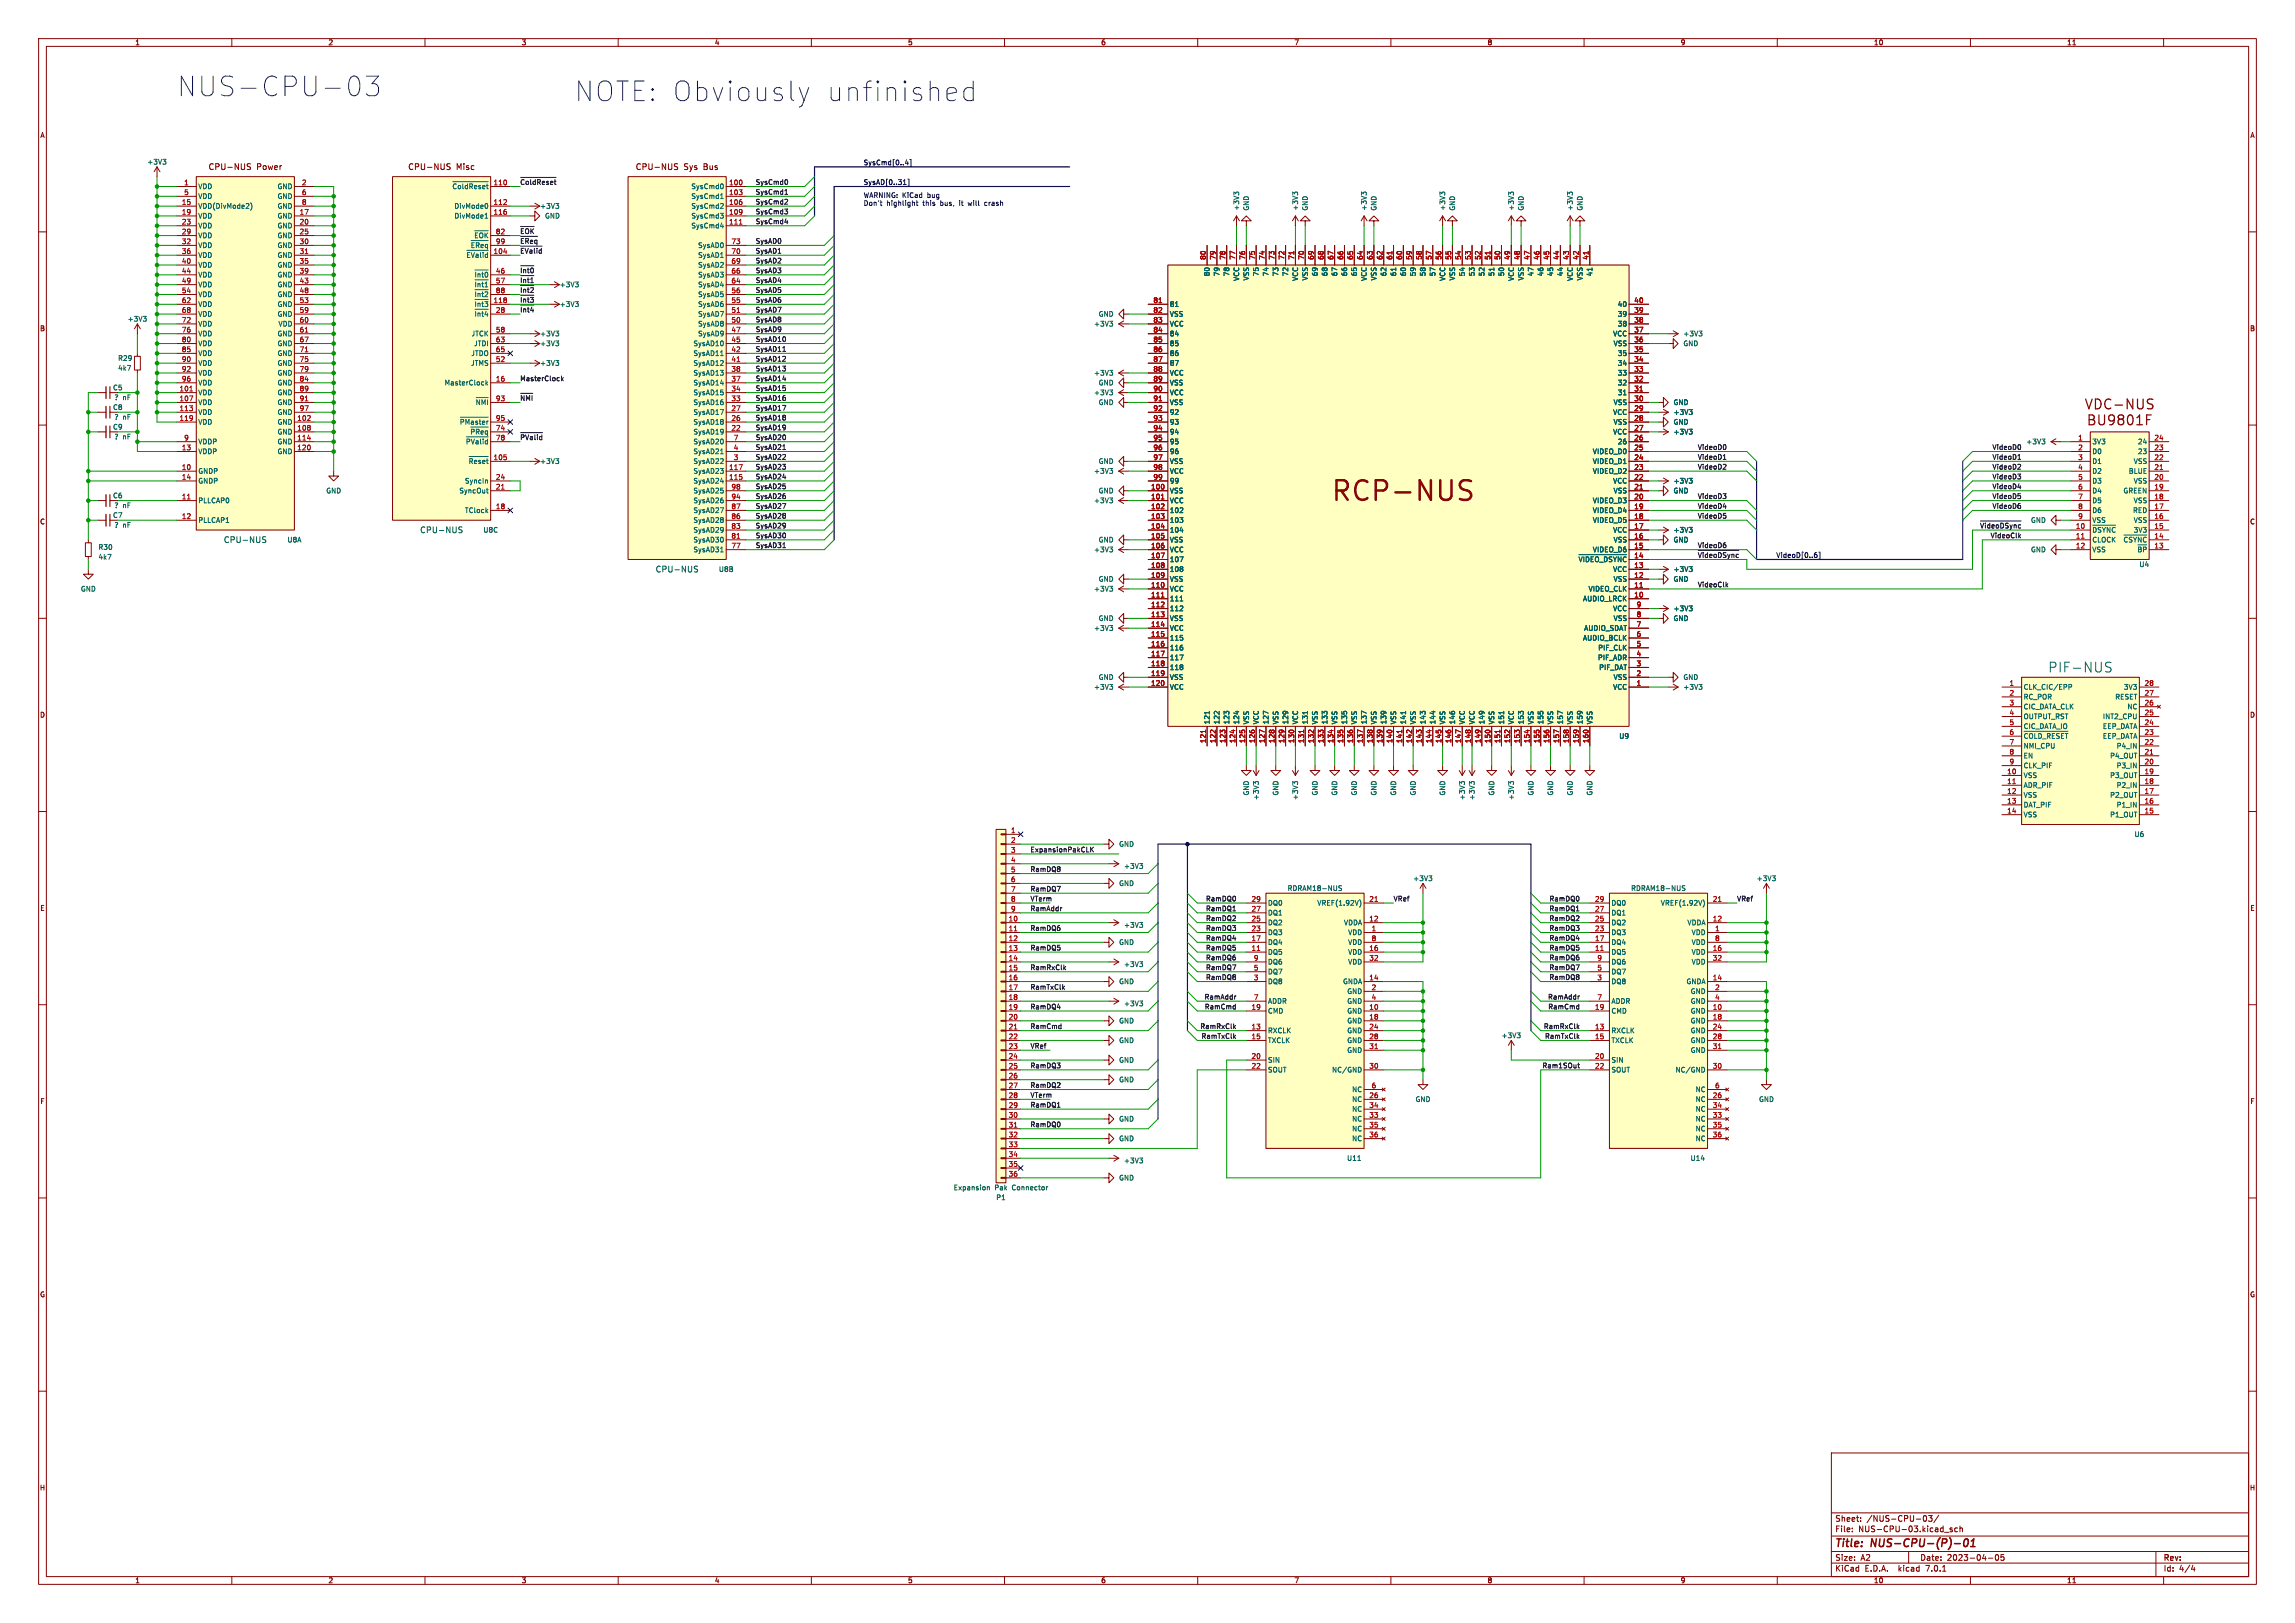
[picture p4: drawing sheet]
<svg xmlns="http://www.w3.org/2000/svg" width="594mm" height="420mm" viewBox="0 0 594 420" stroke-linecap="round" stroke-linejoin="round" font-family="sans-serif">
<defs><g id="words">
<g font-size="7.1" fill="#0000c2">
<text x="45.7" y="25.4">NUS-CPU-03</text>
<text x="148.6" y="26.7">NOTE: Obviously</text>
<text x="212.6" y="26.7">unfinished</text>
</g>
<text font-size="7.1" fill="#840000" x="344.4" y="130.3">RCP-NUS</text>
<text font-size="3.5" fill="#006464" x="530.1" y="174.2">PIF-NUS</text>
<g font-size="2.8" fill="#840000">
<text x="475" y="400.8">Title:</text>
<text x="484.4" y="400.8">NUS-CPU-(P)-01</text>
</g>
<g font-size="2.1" fill="#840000">
<text x="53.9" y="44.2">CPU-NUS</text>
<text x="66.4" y="44.2">Power</text>
<text x="105.5" y="44.2">CPU-NUS</text>
<text x="118.1" y="44.2">Misc</text>
<text x="164.4" y="44.2">CPU-NUS</text>
<text x="176.9" y="44.2">Sys</text>
<text x="182.1" y="44.2">Bus</text>
<text x="475" y="393.9">Sheet:</text>
<text x="483.2" y="393.9">/NUS-CPU-03/</text>
<text x="475" y="396.6">File:</text>
<text x="481" y="396.6">NUS-CPU-03.kicad_sch</text>
<text x="475" y="406.8">KiCad</text>
<text x="475" y="404">Size:</text>
<text x="481.6" y="404">A2</text>
<text x="482.7" y="406.8">E.D.A.</text>
<text x="491.4" y="406.8">kicad</text>
<text x="497" y="404">Date:</text>
<text x="498.5" y="406.8">7.0.1</text>
<text x="503.9" y="404">2023-04-05</text>
<text x="560" y="404.2">Rev:</text>
<text x="560" y="406.8">Id:</text>
<text x="564" y="406.8">4/4</text>
</g>
<g font-size="2.1" fill="#006464">
<text x="57.9" y="140.7">CPU-NUS</text>
<text x="108.7" y="138.1">CPU-NUS</text>
<text x="169.6" y="148.3">CPU-NUS</text>
</g>
<g font-size="1.8" fill="#840000">
<text x="35" y="11.8">1</text>
<text x="85" y="11.8">2</text>
<text x="135" y="11.8">3</text>
<text x="185" y="11.8">4</text>
<text x="235" y="11.8">5</text>
<text x="285" y="11.8">6</text>
<text x="335" y="11.8">7</text>
<text x="385" y="11.8">8</text>
<text x="435" y="11.8">9</text>
<text x="485" y="11.8">10</text>
<text x="535" y="11.8">11</text>
<text x="10.4" y="35.8">A</text>
<text x="582.4" y="35.8">A</text>
<text x="10.3" y="85.8">B</text>
<text x="582.3" y="85.8">B</text>
<text x="10.3" y="135.8">C</text>
<text x="582.3" y="135.8">C</text>
<text x="10.3" y="185.8">D</text>
<text x="582.3" y="185.8">D</text>
<text x="10.4" y="235.8">E</text>
<text x="582.4" y="235.8">E</text>
<text x="10.4" y="285.8">F</text>
<text x="582.4" y="285.8">F</text>
<text x="10.3" y="335.8">G</text>
<text x="582.3" y="335.8">G</text>
<text x="10.3" y="385.8">H</text>
<text x="582.3" y="385.8">H</text>
<text x="35" y="409.8">1</text>
<text x="85" y="409.8">2</text>
<text x="135" y="409.8">3</text>
<text x="185" y="409.8">4</text>
<text x="235" y="409.8">5</text>
<text x="285" y="409.8">6</text>
<text x="335" y="409.8">7</text>
<text x="385" y="409.8">8</text>
<text x="435" y="409.8">9</text>
<text x="485" y="409.8">10</text>
<text x="535" y="409.8">11</text>
</g>
<g font-size="1.8" fill="#006464">
<text x="38" y="42.7">+3V3</text>
<text x="51.3" y="49.1">VDD</text>
<text x="51.3" y="51.6">VDD</text>
<text x="71.7" y="49.1">GND</text>
<text x="71.7" y="51.6">GND</text>
<text x="116.9" y="49.7">~{ColdReset}</text>
<text x="178.8" y="49.1">SysCmd0</text>
<text x="178.8" y="51.6">SysCmd1</text>
<text x="51.3" y="54.2">VDD(DivMode2)</text>
<text x="51.3" y="56.7">VDD</text>
<text x="51.3" y="59.2">VDD</text>
<text x="71.7" y="56.7">GND</text>
<text x="71.7" y="59.2">GND</text>
<text x="71.7" y="54.2">GND</text>
<text x="117.5" y="54.2">DivMode0</text>
<text x="117.5" y="56.7">DivMode1</text>
<text x="139.7" y="54.2">+3V3</text>
<text x="141" y="56.7">GND</text>
<text x="178.8" y="54.2">SysCmd2</text>
<text x="178.8" y="56.7">SysCmd3</text>
<text x="178.8" y="59.2">SysCmd4</text>
<text x="320.9" y="54.6" transform="rotate(-90 320.9 54.6)">+3V3</text>
<text x="323.4" y="54.6" transform="rotate(-90 323.4 54.6)">GND</text>
<text x="336.1" y="54.6" transform="rotate(-90 336.1 54.6)">+3V3</text>
<text x="338.6" y="54.6" transform="rotate(-90 338.6 54.6)">GND</text>
<text x="353.9" y="54.6" transform="rotate(-90 353.9 54.6)">+3V3</text>
<text x="356.4" y="54.6" transform="rotate(-90 356.4 54.6)">GND</text>
<text x="374.2" y="54.6" transform="rotate(-90 374.2 54.6)">+3V3</text>
<text x="376.7" y="54.6" transform="rotate(-90 376.7 54.6)">GND</text>
<text x="392" y="54.6" transform="rotate(-90 392 54.6)">+3V3</text>
<text x="394.5" y="54.6" transform="rotate(-90 394.5 54.6)">GND</text>
<text x="407.2" y="54.6" transform="rotate(-90 407.2 54.6)">+3V3</text>
<text x="409.8" y="54.6" transform="rotate(-90 409.8 54.6)">GND</text>
<text x="51.3" y="61.8">VDD</text>
<text x="51.3" y="64.3">VDD</text>
<text x="71.7" y="61.8">GND</text>
<text x="71.7" y="64.3">GND</text>
<text x="121.7" y="64.9">~{EReq}</text>
<text x="122.6" y="62.4">~{EOK}</text>
<text x="180.6" y="64.3">SysAD0</text>
<text x="51.3" y="66.9">VDD</text>
<text x="51.3" y="69.4">VDD</text>
<text x="51.3" y="71.9">VDD</text>
<text x="71.7" y="66.9">GND</text>
<text x="71.7" y="69.4">GND</text>
<text x="71.7" y="71.9">GND</text>
<text x="120.6" y="67.5">~{EValid}</text>
<text x="180.6" y="71.9">SysAD3</text>
<text x="180.6" y="69.4">SysAD2</text>
<text x="180.6" y="66.9">SysAD1</text>
<text x="313.2" y="71.6" transform="rotate(-90 313.2 71.6)">80</text>
<text x="315.8" y="71.6" transform="rotate(-90 315.8 71.6)">79</text>
<text x="318.3" y="71.6" transform="rotate(-90 318.3 71.6)">78</text>
<text x="325.9" y="71.6" transform="rotate(-90 325.9 71.6)">75</text>
<text x="328.5" y="71.6" transform="rotate(-90 328.5 71.6)">74</text>
<text x="331" y="71.6" transform="rotate(-90 331 71.6)">73</text>
<text x="333.6" y="71.6" transform="rotate(-90 333.6 71.6)">72</text>
<text x="341.2" y="71.6" transform="rotate(-90 341.2 71.6)">69</text>
<text x="343.7" y="71.6" transform="rotate(-90 343.7 71.6)">68</text>
<text x="346.3" y="71.6" transform="rotate(-90 346.3 71.6)">67</text>
<text x="348.8" y="71.6" transform="rotate(-90 348.8 71.6)">66</text>
<text x="351.3" y="71.6" transform="rotate(-90 351.3 71.6)">65</text>
<text x="359" y="71.6" transform="rotate(-90 359 71.6)">62</text>
<text x="361.5" y="71.6" transform="rotate(-90 361.5 71.6)">61</text>
<text x="364" y="71.6" transform="rotate(-90 364 71.6)">60</text>
<text x="366.6" y="71.6" transform="rotate(-90 366.6 71.6)">59</text>
<text x="369.1" y="71.6" transform="rotate(-90 369.1 71.6)">58</text>
<text x="371.7" y="71.6" transform="rotate(-90 371.7 71.6)">57</text>
<text x="379.3" y="71.6" transform="rotate(-90 379.3 71.6)">54</text>
<text x="381.8" y="71.6" transform="rotate(-90 381.8 71.6)">53</text>
<text x="384.4" y="71.6" transform="rotate(-90 384.4 71.6)">52</text>
<text x="386.9" y="71.6" transform="rotate(-90 386.9 71.6)">51</text>
<text x="389.4" y="71.6" transform="rotate(-90 389.4 71.6)">50</text>
<text x="397.1" y="71.6" transform="rotate(-90 397.1 71.6)">47</text>
<text x="399.6" y="71.6" transform="rotate(-90 399.6 71.6)">46</text>
<text x="402.1" y="71.6" transform="rotate(-90 402.1 71.6)">45</text>
<text x="404.7" y="71.6" transform="rotate(-90 404.7 71.6)">44</text>
<text x="412.3" y="71.6" transform="rotate(-90 412.3 71.6)">41</text>
<text x="51.3" y="74.5">VDD</text>
<text x="51.3" y="77">VDD</text>
<text x="71.7" y="74.5">GND</text>
<text x="71.7" y="77">GND</text>
<text x="122.7" y="72.6">~{Int0}</text>
<text x="122.7" y="75.1">~{Int1}</text>
<text x="122.7" y="77.6">~{Int2}</text>
<text x="144.8" y="74.5">+3V3</text>
<text x="180.6" y="77">SysAD5</text>
<text x="180.6" y="74.5">SysAD4</text>
<text x="320.9" y="72.8" transform="rotate(-90 320.9 72.8)">VCC</text>
<text x="323.4" y="72.7" transform="rotate(-90 323.4 72.7)">VSS</text>
<text x="336.1" y="72.8" transform="rotate(-90 336.1 72.8)">VCC</text>
<text x="338.6" y="72.7" transform="rotate(-90 338.6 72.7)">VSS</text>
<text x="353.9" y="72.8" transform="rotate(-90 353.9 72.8)">VCC</text>
<text x="356.4" y="72.7" transform="rotate(-90 356.4 72.7)">VSS</text>
<text x="374.2" y="72.8" transform="rotate(-90 374.2 72.8)">VCC</text>
<text x="376.7" y="72.7" transform="rotate(-90 376.7 72.7)">VSS</text>
<text x="392" y="72.8" transform="rotate(-90 392 72.8)">VCC</text>
<text x="394.5" y="72.7" transform="rotate(-90 394.5 72.7)">VSS</text>
<text x="407.2" y="72.8" transform="rotate(-90 407.2 72.8)">VCC</text>
<text x="409.8" y="72.7" transform="rotate(-90 409.8 72.7)">VSS</text>
<text x="33" y="83.4">+3V3</text>
<text x="51.3" y="79.6">VDD</text>
<text x="51.3" y="82.1">VDD</text>
<text x="71.7" y="79.6">GND</text>
<text x="71.7" y="82.1">GND</text>
<text x="122.7" y="80.2">~{Int3}</text>
<text x="122.7" y="82.7">~{Int4}</text>
<text x="144.8" y="79.6">+3V3</text>
<text x="180.6" y="82.1">SysAD7</text>
<text x="180.6" y="79.6">SysAD6</text>
<text x="284.3" y="82.1">GND</text>
<text x="302.8" y="79.6">81</text>
<text x="302.8" y="82.1">VSS</text>
<text x="418.6" y="82.1">39</text>
<text x="418.6" y="79.6">40</text>
<text x="51.3" y="84.6">VDD</text>
<text x="51.3" y="87.2">VDD</text>
<text x="51.3" y="89.7">VDD</text>
<text x="71.7" y="87.2">GND</text>
<text x="71.7" y="89.7">GND</text>
<text x="71.9" y="84.6">VDD</text>
<text x="121.9" y="87.2">JTCK</text>
<text x="122.6" y="89.7">JTDI</text>
<text x="139.7" y="89.7">+3V3</text>
<text x="139.7" y="87.2">+3V3</text>
<text x="179.3" y="89.7">SysAD10</text>
<text x="180.6" y="87.2">SysAD9</text>
<text x="180.6" y="84.6">SysAD8</text>
<text x="283.1" y="84.6">+3V3</text>
<text x="302.8" y="84.6">VCC</text>
<text x="302.8" y="87.2">84</text>
<text x="302.8" y="89.7">85</text>
<text x="417.4" y="87.2">VCC</text>
<text x="417.5" y="89.7">VSS</text>
<text x="418.6" y="84.6">38</text>
<text x="435.6" y="87.2">+3V3</text>
<text x="435.6" y="89.7">GND</text>
<text x="30.5" y="93.5">R29</text>
<text x="51.3" y="92.3">VDD</text>
<text x="51.3" y="94.8">VDD</text>
<text x="71.7" y="92.3">GND</text>
<text x="71.7" y="94.8">GND</text>
<text x="121.8" y="94.8">JTMS</text>
<text x="121.8" y="92.3">JTDO</text>
<text x="139.7" y="94.8">+3V3</text>
<text x="179.3" y="94.8">SysAD12</text>
<text x="179.3" y="92.3">SysAD11</text>
<text x="302.8" y="92.3">86</text>
<text x="302.8" y="94.8">87</text>
<text x="418.6" y="94.8">34</text>
<text x="418.6" y="92.3">35</text>
<text x="29.2" y="101.2">C5</text>
<text x="30.5" y="96.1">4k7</text>
<text x="51.3" y="97.3">VDD</text>
<text x="51.3" y="99.9">VDD</text>
<text x="71.7" y="97.3">GND</text>
<text x="71.7" y="99.9">GND</text>
<text x="114.9" y="99.9">MasterClock</text>
<text x="179.3" y="99.9">SysAD14</text>
<text x="179.3" y="97.3">SysAD13</text>
<text x="283.1" y="97.3">+3V3</text>
<text x="284.3" y="99.9">GND</text>
<text x="302.8" y="97.3">VCC</text>
<text x="302.8" y="99.9">VSS</text>
<text x="418.6" y="99.9">32</text>
<text x="418.6" y="97.3">33</text>
<text x="29.2" y="106.2">C8</text>
<text x="29.5" y="103.7">? nF</text>
<text x="51.3" y="102.4">VDD</text>
<text x="51.3" y="105">VDD</text>
<text x="51.3" y="107.5">VDD</text>
<text x="71.7" y="102.4">GND</text>
<text x="71.7" y="105">GND</text>
<text x="71.7" y="107.5">GND</text>
<text x="179.3" y="107.5">SysAD17</text>
<text x="179.3" y="105">SysAD16</text>
<text x="179.3" y="102.4">SysAD15</text>
<text x="283.1" y="102.4">+3V3</text>
<text x="284.3" y="105">GND</text>
<text x="302.8" y="102.4">VCC</text>
<text x="302.8" y="105">VSS</text>
<text x="302.8" y="107.5">92</text>
<text x="417.4" y="107.5">VCC</text>
<text x="417.5" y="105">VSS</text>
<text x="418.6" y="102.4">31</text>
<text x="433.1" y="107.5">+3V3</text>
<text x="433.1" y="105">GND</text>
<text x="29.2" y="111.3">C9</text>
<text x="29.5" y="113.9">? nF</text>
<text x="29.5" y="108.8">? nF</text>
<text x="51.3" y="110">VDD</text>
<text x="71.7" y="110">GND</text>
<text x="71.7" y="112.6">GND</text>
<text x="118.9" y="110.7">~{PMaster}</text>
<text x="121.6" y="113.2">~{PReq}</text>
<text x="179.3" y="112.6">SysAD19</text>
<text x="179.3" y="110">SysAD18</text>
<text x="302.8" y="110">93</text>
<text x="302.8" y="112.6">94</text>
<text x="417.4" y="112.6">VCC</text>
<text x="417.5" y="110">VSS</text>
<text x="433.1" y="110">GND</text>
<text x="433.1" y="112.6">+3V3</text>
<text x="51.3" y="117.7">VDDP</text>
<text x="51.3" y="115.1">VDDP</text>
<text x="71.7" y="115.1">GND</text>
<text x="71.7" y="117.7">GND</text>
<text x="120.4" y="115.7">~{PValid}</text>
<text x="179.3" y="117.7">SysAD21</text>
<text x="179.3" y="115.1">SysAD20</text>
<text x="302.8" y="115.1">95</text>
<text x="302.8" y="117.7">96</text>
<text x="412.1" y="117.7">VIDEO_D0</text>
<text x="418.6" y="115.1">26</text>
<text x="524.4" y="115.1">+3V3</text>
<text x="541.5" y="115.1">3V3</text>
<text x="541.5" y="117.7">D0</text>
<text x="553.2" y="117.7">23</text>
<text x="553.2" y="115.1">24</text>
<text x="51.3" y="122.7">GNDP</text>
<text x="51.3" y="125.3">GNDP</text>
<text x="120.2" y="125.3">SyncIn</text>
<text x="121.2" y="120.8">~{Reset}</text>
<text x="139.7" y="120.2">+3V3</text>
<text x="179.3" y="125.3">SysAD24</text>
<text x="179.3" y="122.7">SysAD23</text>
<text x="179.3" y="120.2">SysAD22</text>
<text x="283.1" y="122.7">+3V3</text>
<text x="284.3" y="120.2">GND</text>
<text x="302.8" y="120.2">VSS</text>
<text x="302.8" y="122.7">VCC</text>
<text x="302.8" y="125.3">99</text>
<text x="412.1" y="122.7">VIDEO_D2</text>
<text x="412.1" y="120.2">VIDEO_D1</text>
<text x="417.4" y="125.3">VCC</text>
<text x="433.1" y="125.3">+3V3</text>
<text x="541.5" y="120.2">D1</text>
<text x="541.5" y="122.7">D2</text>
<text x="541.5" y="125.3">D3</text>
<text x="550.8" y="122.7">BLUE</text>
<text x="552.1" y="125.3">VSS</text>
<text x="552.1" y="120.2">VSS</text>
<text x="29.2" y="129.1">C6</text>
<text x="29.5" y="131.6">? nF</text>
<text x="51.3" y="130.4">PLLCAP0</text>
<text x="84.4" y="127.8">GND</text>
<text x="118.7" y="127.8">SyncOut</text>
<text x="179.3" y="130.4">SysAD26</text>
<text x="179.3" y="127.8">SysAD25</text>
<text x="283.1" y="130.4">+3V3</text>
<text x="284.3" y="127.8">GND</text>
<text x="302.8" y="127.8">VSS</text>
<text x="302.8" y="130.4">VCC</text>
<text x="412.1" y="130.4">VIDEO_D3</text>
<text x="417.5" y="127.8">VSS</text>
<text x="433.1" y="127.8">GND</text>
<text x="541.5" y="127.8">D4</text>
<text x="541.5" y="130.4">D5</text>
<text x="549.5" y="127.8">GREEN</text>
<text x="552.1" y="130.4">VSS</text>
<text x="29.2" y="134.2">C7</text>
<text x="29.5" y="136.7">? nF</text>
<text x="51.3" y="135.4">PLLCAP1</text>
<text x="120.2" y="132.9">TClock</text>
<text x="125" y="138">U8C</text>
<text x="179.3" y="138">SysAD29</text>
<text x="179.3" y="135.4">SysAD28</text>
<text x="179.3" y="132.9">SysAD27</text>
<text x="302.8" y="132.9">102</text>
<text x="302.8" y="135.4">103</text>
<text x="302.8" y="138">104</text>
<text x="412.1" y="135.4">VIDEO_D5</text>
<text x="412.1" y="132.9">VIDEO_D4</text>
<text x="417.4" y="138">VCC</text>
<text x="433.1" y="138">+3V3</text>
<text x="525.6" y="135.4">GND</text>
<text x="541.5" y="132.9">D6</text>
<text x="541.5" y="135.4">VSS</text>
<text x="551.9" y="132.9">RED</text>
<text x="552.1" y="138">3V3</text>
<text x="552.1" y="135.4">VSS</text>
<text x="25.4" y="142.4">R30</text>
<text x="74.3" y="140.5">U8A</text>
<text x="179.3" y="143.1">SysAD31</text>
<text x="179.3" y="140.5">SysAD30</text>
<text x="283.1" y="143.1">+3V3</text>
<text x="284.3" y="140.5">GND</text>
<text x="302.8" y="140.5">VSS</text>
<text x="302.8" y="143.1">VCC</text>
<text x="412.1" y="143.1">VIDEO_D6</text>
<text x="417.5" y="140.5">VSS</text>
<text x="433.1" y="140.5">GND</text>
<text x="525.6" y="143.1">GND</text>
<text x="541.5" y="138.6">~{DSYNC}</text>
<text x="541.5" y="140.5">CLOCK</text>
<text x="541.5" y="143.1">VSS</text>
<text x="549.5" y="141.1">~{CSYNC}</text>
<text x="553.1" y="143.7">~{BP}</text>
<text x="25.4" y="145">4k7</text>
<text x="186" y="148.1">U8B</text>
<text x="302.8" y="145.6">107</text>
<text x="302.8" y="148.1">108</text>
<text x="408.4" y="146.2">~{VIDEO_DSYNC}</text>
<text x="417.4" y="148.1">VCC</text>
<text x="433.1" y="148.1">+3V3</text>
<text x="553.7" y="146.9">U4</text>
<text x="20.9" y="153.2">GND</text>
<text x="283.1" y="153.2">+3V3</text>
<text x="284.3" y="150.7">GND</text>
<text x="302.8" y="150.7">VSS</text>
<text x="302.8" y="153.2">VCC</text>
<text x="302.8" y="155.8">111</text>
<text x="409.6" y="155.8">AUDIO_LRCK</text>
<text x="411" y="153.2">VIDEO_CLK</text>
<text x="417.5" y="150.7">VSS</text>
<text x="433.1" y="150.7">GND</text>
<text x="284.3" y="160.8">GND</text>
<text x="302.8" y="158.3">112</text>
<text x="302.8" y="160.8">VSS</text>
<text x="417.4" y="158.3">VCC</text>
<text x="417.5" y="160.8">VSS</text>
<text x="433.1" y="158.3">+3V3</text>
<text x="433.1" y="160.8">GND</text>
<text x="283.1" y="163.4">+3V3</text>
<text x="302.8" y="163.4">VCC</text>
<text x="302.8" y="165.9">115</text>
<text x="409.6" y="165.9">AUDIO_BCLK</text>
<text x="409.9" y="163.4">AUDIO_SDAT</text>
<text x="302.8" y="168.5">116</text>
<text x="302.8" y="171">117</text>
<text x="302.8" y="173.5">118</text>
<text x="413.4" y="171">PIF_ADR</text>
<text x="413.5" y="168.5">PIF_CLK</text>
<text x="413.7" y="173.5">PIF_DAT</text>
<text x="283.1" y="178.6">+3V3</text>
<text x="284.3" y="176.1">GND</text>
<text x="302.8" y="176.1">VSS</text>
<text x="302.8" y="178.6">VCC</text>
<text x="417.4" y="178.6">VCC</text>
<text x="417.5" y="176.1">VSS</text>
<text x="435.6" y="176.1">GND</text>
<text x="435.6" y="178.6">+3V3</text>
<text x="523.7" y="178.6">CLK_CIC/EPP</text>
<text x="549.6" y="178.6">3V3</text>
<text x="523.7" y="181.2">RC_POR</text>
<text x="523.7" y="183.7">CIC_DATA_CLK</text>
<text x="547.3" y="181.2">RESET</text>
<text x="550.5" y="183.7">NC</text>
<text x="313.2" y="187.5" transform="rotate(-90 313.2 187.5)">121</text>
<text x="315.8" y="187.5" transform="rotate(-90 315.8 187.5)">122</text>
<text x="318.3" y="187.5" transform="rotate(-90 318.3 187.5)">123</text>
<text x="320.9" y="187.5" transform="rotate(-90 320.9 187.5)">124</text>
<text x="323.4" y="187.5" transform="rotate(-90 323.4 187.5)">VSS</text>
<text x="325.9" y="187.5" transform="rotate(-90 325.9 187.5)">VCC</text>
<text x="328.5" y="187.5" transform="rotate(-90 328.5 187.5)">127</text>
<text x="331" y="187.5" transform="rotate(-90 331 187.5)">VSS</text>
<text x="333.6" y="187.5" transform="rotate(-90 333.6 187.5)">129</text>
<text x="336.1" y="187.5" transform="rotate(-90 336.1 187.5)">VCC</text>
<text x="338.6" y="187.5" transform="rotate(-90 338.6 187.5)">131</text>
<text x="341.2" y="187.5" transform="rotate(-90 341.2 187.5)">VSS</text>
<text x="343.7" y="187.5" transform="rotate(-90 343.7 187.5)">133</text>
<text x="346.3" y="187.5" transform="rotate(-90 346.3 187.5)">VSS</text>
<text x="348.8" y="187.5" transform="rotate(-90 348.8 187.5)">135</text>
<text x="351.3" y="187.5" transform="rotate(-90 351.3 187.5)">VSS</text>
<text x="353.9" y="187.5" transform="rotate(-90 353.9 187.5)">137</text>
<text x="356.4" y="187.5" transform="rotate(-90 356.4 187.5)">VSS</text>
<text x="359" y="187.5" transform="rotate(-90 359 187.5)">139</text>
<text x="361.5" y="187.5" transform="rotate(-90 361.5 187.5)">VSS</text>
<text x="364" y="187.5" transform="rotate(-90 364 187.5)">141</text>
<text x="366.6" y="187.5" transform="rotate(-90 366.6 187.5)">VSS</text>
<text x="369.1" y="187.5" transform="rotate(-90 369.1 187.5)">143</text>
<text x="371.7" y="187.5" transform="rotate(-90 371.7 187.5)">144</text>
<text x="374.2" y="187.5" transform="rotate(-90 374.2 187.5)">VSS</text>
<text x="376.7" y="187.5" transform="rotate(-90 376.7 187.5)">146</text>
<text x="379.3" y="187.5" transform="rotate(-90 379.3 187.5)">VCC</text>
<text x="381.8" y="187.5" transform="rotate(-90 381.8 187.5)">VCC</text>
<text x="384.4" y="187.5" transform="rotate(-90 384.4 187.5)">149</text>
<text x="386.9" y="187.5" transform="rotate(-90 386.9 187.5)">VSS</text>
<text x="389.4" y="187.5" transform="rotate(-90 389.4 187.5)">151</text>
<text x="392" y="187.5" transform="rotate(-90 392 187.5)">VCC</text>
<text x="394.5" y="187.5" transform="rotate(-90 394.5 187.5)">153</text>
<text x="397.1" y="187.5" transform="rotate(-90 397.1 187.5)">VSS</text>
<text x="399.6" y="187.5" transform="rotate(-90 399.6 187.5)">155</text>
<text x="402.1" y="187.5" transform="rotate(-90 402.1 187.5)">VSS</text>
<text x="404.7" y="187.5" transform="rotate(-90 404.7 187.5)">157</text>
<text x="407.2" y="187.5" transform="rotate(-90 407.2 187.5)">VSS</text>
<text x="409.8" y="187.5" transform="rotate(-90 409.8 187.5)">159</text>
<text x="412.3" y="187.5" transform="rotate(-90 412.3 187.5)">VSS</text>
<text x="419" y="191.3">U9</text>
<text x="523.7" y="186.2">OUTPUT_RST</text>
<text x="523.7" y="188.8">CIC_DATA_IO</text>
<text x="523.7" y="191.9">~{COLD_RESET}</text>
<text x="544.1" y="191.3">EEP_DATA</text>
<text x="544.1" y="188.8">EEP_DATA</text>
<text x="544.1" y="186.2">INT2_CPU</text>
<text x="523.7" y="193.9">NMI_CPU</text>
<text x="523.7" y="196.4">EN</text>
<text x="546" y="196.4">P4_OUT</text>
<text x="547.7" y="193.9">P4_IN</text>
<text x="523.7" y="201.5">VSS</text>
<text x="523.7" y="198.9">CLK_PIF</text>
<text x="546" y="201.5">P3_OUT</text>
<text x="547.7" y="198.9">P3_IN</text>
<text x="323.4" y="205.9" transform="rotate(-90 323.4 205.9)">GND</text>
<text x="325.9" y="207.1" transform="rotate(-90 325.9 207.1)">+3V3</text>
<text x="331" y="205.9" transform="rotate(-90 331 205.9)">GND</text>
<text x="336.1" y="207.1" transform="rotate(-90 336.1 207.1)">+3V3</text>
<text x="341.2" y="205.9" transform="rotate(-90 341.2 205.9)">GND</text>
<text x="346.3" y="205.9" transform="rotate(-90 346.3 205.9)">GND</text>
<text x="351.3" y="205.9" transform="rotate(-90 351.3 205.9)">GND</text>
<text x="356.4" y="205.9" transform="rotate(-90 356.4 205.9)">GND</text>
<text x="361.5" y="205.9" transform="rotate(-90 361.5 205.9)">GND</text>
<text x="366.6" y="205.9" transform="rotate(-90 366.6 205.9)">GND</text>
<text x="374.2" y="205.9" transform="rotate(-90 374.2 205.9)">GND</text>
<text x="379.3" y="207.1" transform="rotate(-90 379.3 207.1)">+3V3</text>
<text x="381.8" y="207.1" transform="rotate(-90 381.8 207.1)">+3V3</text>
<text x="386.9" y="205.9" transform="rotate(-90 386.9 205.9)">GND</text>
<text x="392" y="207.1" transform="rotate(-90 392 207.1)">+3V3</text>
<text x="397.1" y="205.9" transform="rotate(-90 397.1 205.9)">GND</text>
<text x="402.1" y="205.9" transform="rotate(-90 402.1 205.9)">GND</text>
<text x="407.2" y="205.9" transform="rotate(-90 407.2 205.9)">GND</text>
<text x="412.3" y="205.9" transform="rotate(-90 412.3 205.9)">GND</text>
<text x="523.7" y="204">ADR_PIF</text>
<text x="523.7" y="206.6">VSS</text>
<text x="523.7" y="209.1">DAT_PIF</text>
<text x="546" y="206.6">P2_OUT</text>
<text x="547.7" y="209.1">P1_IN</text>
<text x="547.7" y="204">P2_IN</text>
<text x="523.7" y="211.6">VSS</text>
<text x="546" y="211.6">P1_OUT</text>
<text x="289.6" y="219.3">GND</text>
<text x="552.4" y="216.7">U6</text>
<text x="290.8" y="225">+3V3</text>
<text x="289.6" y="229.4">GND</text>
<text x="333.2" y="230.7">RDRAM18-NUS</text>
<text x="365.7" y="228.2">+3V3</text>
<text x="422.1" y="230.7">RDRAM18-NUS</text>
<text x="454.6" y="228.2">+3V3</text>
<text x="328.2" y="239.6">DQ2</text>
<text x="328.2" y="237">DQ1</text>
<text x="328.2" y="234.5">DQ0</text>
<text x="340.8" y="234.5">VREF(1.92V)</text>
<text x="347.7" y="239.6">VDDA</text>
<text x="417.1" y="239.6">DQ2</text>
<text x="417.1" y="237">DQ1</text>
<text x="417.1" y="234.5">DQ0</text>
<text x="429.7" y="234.5">VREF(1.92V)</text>
<text x="436.6" y="239.6">VDDA</text>
<text x="289.6" y="244.7">GND</text>
<text x="290.8" y="240.2">+3V3</text>
<text x="328.2" y="244.7">DQ4</text>
<text x="328.2" y="242.1">DQ3</text>
<text x="348.8" y="242.1">VDD</text>
<text x="348.8" y="244.7">VDD</text>
<text x="417.1" y="244.7">DQ4</text>
<text x="417.1" y="242.1">DQ3</text>
<text x="437.7" y="242.1">VDD</text>
<text x="437.7" y="244.7">VDD</text>
<text x="290.8" y="250.4">+3V3</text>
<text x="328.2" y="247.2">DQ5</text>
<text x="328.2" y="249.7">DQ6</text>
<text x="348.8" y="247.2">VDD</text>
<text x="348.8" y="249.7">VDD</text>
<text x="417.1" y="247.2">DQ5</text>
<text x="417.1" y="249.7">DQ6</text>
<text x="437.7" y="247.2">VDD</text>
<text x="437.7" y="249.7">VDD</text>
<text x="289.6" y="254.8">GND</text>
<text x="328.2" y="254.8">DQ8</text>
<text x="328.2" y="252.3">DQ7</text>
<text x="347.5" y="254.8">GNDA</text>
<text x="348.6" y="257.4">GND</text>
<text x="417.1" y="254.8">DQ8</text>
<text x="417.1" y="252.3">DQ7</text>
<text x="436.4" y="254.8">GNDA</text>
<text x="437.5" y="257.4">GND</text>
<text x="290.8" y="260.5">+3V3</text>
<text x="328.2" y="262.4">CMD</text>
<text x="328.2" y="259.9">ADDR</text>
<text x="348.6" y="262.4">GND</text>
<text x="348.6" y="259.9">GND</text>
<text x="417.1" y="262.4">CMD</text>
<text x="417.1" y="259.9">ADDR</text>
<text x="437.5" y="262.4">GND</text>
<text x="437.5" y="259.9">GND</text>
<text x="289.6" y="265">GND</text>
<text x="328.2" y="267.5">RXCLK</text>
<text x="348.6" y="265">GND</text>
<text x="348.6" y="267.5">GND</text>
<text x="388.6" y="268.8">+3V3</text>
<text x="417.1" y="267.5">RXCLK</text>
<text x="437.5" y="265">GND</text>
<text x="437.5" y="267.5">GND</text>
<text x="289.6" y="275.1">GND</text>
<text x="289.6" y="270.1">GND</text>
<text x="328.2" y="270.1">TXCLK</text>
<text x="328.2" y="275.1">SIN</text>
<text x="348.6" y="270.1">GND</text>
<text x="348.6" y="272.6">GND</text>
<text x="417.1" y="270.1">TXCLK</text>
<text x="417.1" y="275.1">SIN</text>
<text x="437.5" y="270.1">GND</text>
<text x="437.5" y="272.6">GND</text>
<text x="289.6" y="280.2">GND</text>
<text x="328.2" y="277.7">SOUT</text>
<text x="344.6" y="277.7">NC/GND</text>
<text x="417.1" y="277.7">SOUT</text>
<text x="433.5" y="277.7">NC/GND</text>
<text x="349.8" y="285.3">NC</text>
<text x="349.8" y="287.8">NC</text>
<text x="349.8" y="282.8">NC</text>
<text x="366.3" y="285.3">GND</text>
<text x="438.7" y="285.3">NC</text>
<text x="438.7" y="287.8">NC</text>
<text x="438.7" y="282.8">NC</text>
<text x="455.2" y="285.3">GND</text>
<text x="289.6" y="290.4">GND</text>
<text x="349.8" y="290.4">NC</text>
<text x="349.8" y="292.9">NC</text>
<text x="438.7" y="290.4">NC</text>
<text x="438.7" y="292.9">NC</text>
<text x="289.6" y="295.5">GND</text>
<text x="349.8" y="295.5">NC</text>
<text x="438.7" y="295.5">NC</text>
<text x="289.6" y="305.6">GND</text>
<text x="290.8" y="301.2">+3V3</text>
<text x="348.6" y="300.5">U11</text>
<text x="437.5" y="300.5">U14</text>
<text x="246.8" y="308.2">Expansion</text>
<text x="257.4" y="308.2">Pak</text>
<text x="257.8" y="310.7">P1</text>
<text x="262" y="308.2">Connector</text>
</g>
<g font-size="1.8" fill="#0f0f0f">
<text x="134.6" y="47.9">~{ColdReset}</text>
<text x="195.6" y="47.9">SysCmd0</text>
<text x="195.6" y="53">SysCmd2</text>
<text x="195.6" y="50.4">SysCmd1</text>
<text x="195.6" y="55.5">SysCmd3</text>
<text x="195.6" y="58.1">SysCmd4</text>
<text x="134.6" y="63.1">~{EReq}</text>
<text x="134.6" y="60.6">~{EOK}</text>
<text x="134.6" y="65.7">~{EValid}</text>
<text x="195.6" y="65.7">SysAD1</text>
<text x="195.6" y="63.1">SysAD0</text>
<text x="134.6" y="70.8">~{Int0}</text>
<text x="195.6" y="68.2">SysAD2</text>
<text x="195.6" y="70.8">SysAD3</text>
<text x="134.6" y="73.3">~{Int1}</text>
<text x="134.6" y="75.8">~{Int2}</text>
<text x="195.6" y="75.8">SysAD5</text>
<text x="195.6" y="73.3">SysAD4</text>
<text x="134.6" y="80.9">~{Int4}</text>
<text x="134.6" y="78.4">~{Int3}</text>
<text x="195.6" y="78.4">SysAD6</text>
<text x="195.6" y="83.5">SysAD8</text>
<text x="195.6" y="80.9">SysAD7</text>
<text x="195.6" y="86">SysAD9</text>
<text x="195.6" y="88.5">SysAD10</text>
<text x="195.6" y="91.1">SysAD11</text>
<text x="195.6" y="93.6">SysAD12</text>
<text x="134.6" y="98.7">MasterClock</text>
<text x="195.6" y="101.2">SysAD15</text>
<text x="195.6" y="98.7">SysAD14</text>
<text x="195.6" y="96.2">SysAD13</text>
<text x="134.6" y="103.8">~{NMI}</text>
<text x="195.6" y="106.3">SysAD17</text>
<text x="195.6" y="103.8">SysAD16</text>
<text x="134.6" y="113.9">~{PValid}</text>
<text x="195.6" y="113.9">SysAD20</text>
<text x="195.6" y="111.4">SysAD19</text>
<text x="195.6" y="108.9">SysAD18</text>
<text x="195.6" y="116.5">SysAD21</text>
<text x="195.6" y="119">SysAD22</text>
<text x="439.4" y="119">VideoD1</text>
<text x="439.4" y="116.5">VideoD0</text>
<text x="515.6" y="116.5">VideoD0</text>
<text x="515.6" y="119">VideoD1</text>
<text x="195.6" y="121.6">SysAD23</text>
<text x="195.6" y="124.1">SysAD24</text>
<text x="439.4" y="121.6">VideoD2</text>
<text x="515.6" y="121.6">VideoD2</text>
<text x="515.6" y="124.1">VideoD3</text>
<text x="195.6" y="131.7">SysAD27</text>
<text x="195.6" y="129.2">SysAD26</text>
<text x="195.6" y="126.6">SysAD25</text>
<text x="439.4" y="131.7">VideoD4</text>
<text x="439.4" y="129.2">VideoD3</text>
<text x="515.6" y="126.6">VideoD4</text>
<text x="515.6" y="129.2">VideoD5</text>
<text x="515.6" y="131.7">VideoD6</text>
<text x="195.6" y="136.8">SysAD29</text>
<text x="195.6" y="134.3">SysAD28</text>
<text x="439.4" y="134.3">VideoD5</text>
<text x="512.3" y="136.8">~{VideoDSync}</text>
<text x="195.6" y="139.3">SysAD30</text>
<text x="195.6" y="141.9">SysAD31</text>
<text x="439.4" y="141.9">VideoD6</text>
<text x="515.1" y="139.3">VideoClk</text>
<text x="439.4" y="144.4">~{VideoDSync}</text>
<text x="439.4" y="152">VideoClk</text>
<text x="266.7" y="220.6">ExpansionPakCLK</text>
<text x="266.7" y="225.7">RamDQ8</text>
<text x="266.7" y="233.3">VTerm</text>
<text x="266.7" y="230.8">RamDQ7</text>
<text x="312" y="233.3">RamDQ0</text>
<text x="360.7" y="233.3">VRef</text>
<text x="400.9" y="233.3">RamDQ0</text>
<text x="449.6" y="233.3">VRef</text>
<text x="266.7" y="235.9">RamAddr</text>
<text x="312" y="238.4">RamDQ2</text>
<text x="312" y="235.9">RamDQ1</text>
<text x="400.9" y="235.9">RamDQ1</text>
<text x="400.9" y="238.4">RamDQ2</text>
<text x="266.7" y="241">RamDQ6</text>
<text x="312" y="243.5">RamDQ4</text>
<text x="312" y="241">RamDQ3</text>
<text x="400.9" y="243.5">RamDQ4</text>
<text x="400.9" y="241">RamDQ3</text>
<text x="266.7" y="246">RamDQ5</text>
<text x="266.7" y="251.1">RamRxClk</text>
<text x="312" y="246">RamDQ5</text>
<text x="312" y="251.1">RamDQ7</text>
<text x="312" y="248.6">RamDQ6</text>
<text x="400.9" y="251.1">RamDQ7</text>
<text x="400.9" y="248.6">RamDQ6</text>
<text x="400.9" y="246">RamDQ5</text>
<text x="266.7" y="256.2">RamTxClk</text>
<text x="312" y="253.7">RamDQ8</text>
<text x="400.9" y="253.7">RamDQ8</text>
<text x="266.7" y="261.3">RamDQ4</text>
<text x="311.6" y="258.7">RamAddr</text>
<text x="311.7" y="261.3">RamCmd</text>
<text x="400.5" y="258.7">RamAddr</text>
<text x="400.6" y="261.3">RamCmd</text>
<text x="266.7" y="266.4">RamCmd</text>
<text x="310.5" y="266.4">RamRxClk</text>
<text x="310.8" y="268.9">RamTxClk</text>
<text x="399.4" y="266.4">RamRxClk</text>
<text x="399.7" y="268.9">RamTxClk</text>
<text x="266.7" y="271.4">VRef</text>
<text x="266.7" y="276.5">RamDQ3</text>
<text x="266.7" y="281.6">RamDQ2</text>
<text x="399.1" y="276.5">Ram1SOut</text>
<text x="266.7" y="286.7">RamDQ1</text>
<text x="266.7" y="284.1">VTerm</text>
<text x="266.7" y="291.8">RamDQ0</text>
</g>
<g font-size="1.8" fill="#000084">
<text x="223.5" y="47.9">SysAD[0..31]</text>
<text x="223.5" y="42.8">SysCmd[0..4]</text>
<text x="459.7" y="144.4">VideoD[0..6]</text>
</g>
<g font-size="1.8" fill="#a90000">
<text x="47" y="53.1">15</text>
<text x="47.6" y="48">1</text>
<text x="47.6" y="50.5">5</text>
<text x="78.1" y="48">2</text>
<text x="78.1" y="50.5">6</text>
<text x="78.1" y="53.1">8</text>
<text x="127.7" y="48">110</text>
<text x="127.7" y="53.1">112</text>
<text x="188.6" y="48">100</text>
<text x="188.6" y="50.5">103</text>
<text x="188.6" y="53.1">106</text>
<text x="47" y="55.6">19</text>
<text x="47" y="58.2">23</text>
<text x="77.5" y="55.6">17</text>
<text x="77.5" y="58.2">20</text>
<text x="127.7" y="55.6">116</text>
<text x="188.6" y="55.6">109</text>
<text x="188.6" y="58.2">111</text>
<text x="47" y="60.7">29</text>
<text x="47" y="63.2">32</text>
<text x="47" y="65.8">36</text>
<text x="77.5" y="60.7">25</text>
<text x="77.5" y="63.2">30</text>
<text x="77.5" y="65.8">31</text>
<text x="127.7" y="65.8">104</text>
<text x="128.3" y="60.7">82</text>
<text x="128.3" y="63.2">99</text>
<text x="189.2" y="65.8">70</text>
<text x="189.2" y="63.2">73</text>
<text x="47" y="68.3">40</text>
<text x="47" y="70.9">44</text>
<text x="77.5" y="68.3">35</text>
<text x="77.5" y="70.9">39</text>
<text x="128.3" y="70.9">46</text>
<text x="189.2" y="70.9">66</text>
<text x="189.2" y="68.3">69</text>
<text x="312.2" y="67.3" transform="rotate(-90 312.2 67.3)">80</text>
<text x="314.7" y="67.3" transform="rotate(-90 314.7 67.3)">79</text>
<text x="317.2" y="67.3" transform="rotate(-90 317.2 67.3)">78</text>
<text x="319.8" y="67.3" transform="rotate(-90 319.8 67.3)">77</text>
<text x="322.3" y="67.3" transform="rotate(-90 322.3 67.3)">76</text>
<text x="324.9" y="67.3" transform="rotate(-90 324.9 67.3)">75</text>
<text x="327.4" y="67.3" transform="rotate(-90 327.4 67.3)">74</text>
<text x="329.9" y="67.3" transform="rotate(-90 329.9 67.3)">73</text>
<text x="332.5" y="67.3" transform="rotate(-90 332.5 67.3)">72</text>
<text x="335" y="67.3" transform="rotate(-90 335 67.3)">71</text>
<text x="337.6" y="67.3" transform="rotate(-90 337.6 67.3)">70</text>
<text x="340.1" y="67.3" transform="rotate(-90 340.1 67.3)">69</text>
<text x="342.6" y="67.3" transform="rotate(-90 342.6 67.3)">68</text>
<text x="345.2" y="67.3" transform="rotate(-90 345.2 67.3)">67</text>
<text x="347.7" y="67.3" transform="rotate(-90 347.7 67.3)">66</text>
<text x="350.3" y="67.3" transform="rotate(-90 350.3 67.3)">65</text>
<text x="352.8" y="67.3" transform="rotate(-90 352.8 67.3)">64</text>
<text x="355.3" y="67.3" transform="rotate(-90 355.3 67.3)">63</text>
<text x="357.9" y="67.3" transform="rotate(-90 357.9 67.3)">62</text>
<text x="360.4" y="67.3" transform="rotate(-90 360.4 67.3)">61</text>
<text x="363" y="67.3" transform="rotate(-90 363 67.3)">60</text>
<text x="365.5" y="67.3" transform="rotate(-90 365.5 67.3)">59</text>
<text x="368" y="67.3" transform="rotate(-90 368 67.3)">58</text>
<text x="370.6" y="67.3" transform="rotate(-90 370.6 67.3)">57</text>
<text x="373.1" y="67.3" transform="rotate(-90 373.1 67.3)">56</text>
<text x="375.7" y="67.3" transform="rotate(-90 375.7 67.3)">55</text>
<text x="378.2" y="67.3" transform="rotate(-90 378.2 67.3)">54</text>
<text x="380.7" y="67.3" transform="rotate(-90 380.7 67.3)">53</text>
<text x="383.3" y="67.3" transform="rotate(-90 383.3 67.3)">52</text>
<text x="385.8" y="67.3" transform="rotate(-90 385.8 67.3)">51</text>
<text x="388.4" y="67.3" transform="rotate(-90 388.4 67.3)">50</text>
<text x="390.9" y="67.3" transform="rotate(-90 390.9 67.3)">49</text>
<text x="393.4" y="67.3" transform="rotate(-90 393.4 67.3)">48</text>
<text x="396" y="67.3" transform="rotate(-90 396 67.3)">47</text>
<text x="398.5" y="67.3" transform="rotate(-90 398.5 67.3)">46</text>
<text x="401.1" y="67.3" transform="rotate(-90 401.1 67.3)">45</text>
<text x="403.6" y="67.3" transform="rotate(-90 403.6 67.3)">44</text>
<text x="406.1" y="67.3" transform="rotate(-90 406.1 67.3)">43</text>
<text x="408.7" y="67.3" transform="rotate(-90 408.7 67.3)">42</text>
<text x="411.2" y="67.3" transform="rotate(-90 411.2 67.3)">41</text>
<text x="47" y="73.4">49</text>
<text x="47" y="75.9">54</text>
<text x="77.5" y="73.4">43</text>
<text x="77.5" y="75.9">48</text>
<text x="128.3" y="73.4">57</text>
<text x="128.3" y="75.9">88</text>
<text x="189.2" y="75.9">56</text>
<text x="189.2" y="73.4">64</text>
<text x="47" y="78.5">62</text>
<text x="47" y="81">68</text>
<text x="47" y="83.6">72</text>
<text x="77.5" y="78.5">53</text>
<text x="77.5" y="81">59</text>
<text x="77.5" y="83.6">60</text>
<text x="127.7" y="78.5">118</text>
<text x="128.3" y="81">28</text>
<text x="189.2" y="83.6">50</text>
<text x="189.2" y="81">51</text>
<text x="189.2" y="78.5">55</text>
<text x="298.4" y="78.5">81</text>
<text x="298.4" y="81">82</text>
<text x="298.4" y="83.6">83</text>
<text x="422.9" y="83.6">38</text>
<text x="422.9" y="81">39</text>
<text x="422.9" y="78.5">40</text>
<text x="47" y="86.1">76</text>
<text x="47" y="88.6">80</text>
<text x="77.5" y="86.1">61</text>
<text x="77.5" y="88.6">67</text>
<text x="128.3" y="86.1">58</text>
<text x="128.3" y="88.6">63</text>
<text x="189.2" y="88.6">45</text>
<text x="189.2" y="86.1">47</text>
<text x="298.4" y="86.1">84</text>
<text x="298.4" y="88.6">85</text>
<text x="422.9" y="88.6">36</text>
<text x="422.9" y="86.1">37</text>
<text x="47" y="91.2">85</text>
<text x="47" y="93.7">90</text>
<text x="77.5" y="91.2">71</text>
<text x="77.5" y="93.7">75</text>
<text x="128.3" y="93.7">52</text>
<text x="128.3" y="91.2">65</text>
<text x="189.2" y="93.7">41</text>
<text x="189.2" y="91.2">42</text>
<text x="298.4" y="91.2">86</text>
<text x="298.4" y="93.7">87</text>
<text x="422.9" y="93.7">34</text>
<text x="422.9" y="91.2">35</text>
<text x="46.4" y="101.3">101</text>
<text x="47" y="96.3">92</text>
<text x="47" y="98.8">96</text>
<text x="77.5" y="96.3">79</text>
<text x="77.5" y="98.8">84</text>
<text x="77.5" y="101.3">89</text>
<text x="128.3" y="98.8">16</text>
<text x="189.2" y="101.3">34</text>
<text x="189.2" y="98.8">37</text>
<text x="189.2" y="96.3">38</text>
<text x="298.4" y="96.3">88</text>
<text x="298.4" y="98.8">89</text>
<text x="298.4" y="101.3">90</text>
<text x="422.9" y="101.3">31</text>
<text x="422.9" y="98.8">32</text>
<text x="422.9" y="96.3">33</text>
<text x="46.4" y="103.9">107</text>
<text x="46.4" y="106.4">113</text>
<text x="77.5" y="103.9">91</text>
<text x="77.5" y="106.4">97</text>
<text x="128.3" y="103.9">93</text>
<text x="189.2" y="106.4">27</text>
<text x="189.2" y="103.9">33</text>
<text x="298.4" y="103.9">91</text>
<text x="298.4" y="106.4">92</text>
<text x="422.9" y="106.4">29</text>
<text x="422.9" y="103.9">30</text>
<text x="46.4" y="109">119</text>
<text x="76.9" y="109">102</text>
<text x="76.9" y="111.5">108</text>
<text x="128.3" y="111.5">74</text>
<text x="128.3" y="109">95</text>
<text x="189.2" y="111.5">22</text>
<text x="189.2" y="109">26</text>
<text x="298.4" y="109">93</text>
<text x="298.4" y="111.5">94</text>
<text x="422.9" y="111.5">27</text>
<text x="422.9" y="109">28</text>
<text x="47" y="116.6">13</text>
<text x="47.6" y="114">9</text>
<text x="76.9" y="114">114</text>
<text x="76.9" y="116.6">120</text>
<text x="127.7" y="119.1">105</text>
<text x="128.3" y="114">78</text>
<text x="189.8" y="119.1">3</text>
<text x="189.8" y="116.6">4</text>
<text x="189.8" y="114">7</text>
<text x="298.4" y="114">95</text>
<text x="298.4" y="116.6">96</text>
<text x="298.4" y="119.1">97</text>
<text x="422.9" y="119.1">24</text>
<text x="422.9" y="116.6">25</text>
<text x="422.9" y="114">26</text>
<text x="537.8" y="114">1</text>
<text x="537.8" y="116.6">2</text>
<text x="537.8" y="119.1">3</text>
<text x="557.5" y="119.1">22</text>
<text x="557.5" y="116.6">23</text>
<text x="557.5" y="114">24</text>
<text x="47" y="121.7">10</text>
<text x="47" y="124.2">14</text>
<text x="128.3" y="124.2">24</text>
<text x="188.6" y="124.2">115</text>
<text x="188.6" y="121.7">117</text>
<text x="298.4" y="121.7">98</text>
<text x="298.4" y="124.2">99</text>
<text x="422.9" y="124.2">22</text>
<text x="422.9" y="121.7">23</text>
<text x="537.8" y="121.7">4</text>
<text x="537.8" y="124.2">5</text>
<text x="557.5" y="124.2">20</text>
<text x="557.5" y="121.7">21</text>
<text x="47" y="129.3">11</text>
<text x="128.3" y="131.8">18</text>
<text x="128.3" y="126.7">21</text>
<text x="189.2" y="131.8">87</text>
<text x="189.2" y="129.3">94</text>
<text x="189.2" y="126.7">98</text>
<text x="297.8" y="126.7">100</text>
<text x="297.8" y="129.3">101</text>
<text x="297.8" y="131.8">102</text>
<text x="422.9" y="131.8">19</text>
<text x="422.9" y="129.3">20</text>
<text x="422.9" y="126.7">21</text>
<text x="537.8" y="126.7">6</text>
<text x="537.8" y="129.3">7</text>
<text x="537.8" y="131.8">8</text>
<text x="557.5" y="131.8">17</text>
<text x="557.5" y="129.3">18</text>
<text x="557.5" y="126.7">19</text>
<text x="47" y="134.4">12</text>
<text x="189.2" y="136.9">83</text>
<text x="189.2" y="134.4">86</text>
<text x="297.8" y="134.4">103</text>
<text x="297.8" y="136.9">104</text>
<text x="422.9" y="136.9">17</text>
<text x="422.9" y="134.4">18</text>
<text x="537.2" y="136.9">10</text>
<text x="537.8" y="134.4">9</text>
<text x="557.5" y="136.9">15</text>
<text x="557.5" y="134.4">16</text>
<text x="189.2" y="142">77</text>
<text x="189.2" y="139.4">81</text>
<text x="297.8" y="139.4">105</text>
<text x="297.8" y="142">106</text>
<text x="422.9" y="142">15</text>
<text x="422.9" y="139.4">16</text>
<text x="537.2" y="139.4">11</text>
<text x="537.2" y="142">12</text>
<text x="557.5" y="142">13</text>
<text x="557.5" y="139.4">14</text>
<text x="297.8" y="144.5">107</text>
<text x="297.8" y="147.1">108</text>
<text x="297.8" y="149.6">109</text>
<text x="422.9" y="149.6">12</text>
<text x="422.9" y="147.1">13</text>
<text x="422.9" y="144.5">14</text>
<text x="297.8" y="152.1">110</text>
<text x="297.8" y="154.7">111</text>
<text x="422.9" y="154.7">10</text>
<text x="422.9" y="152.1">11</text>
<text x="297.8" y="157.2">112</text>
<text x="297.8" y="159.8">113</text>
<text x="423.5" y="159.8">8</text>
<text x="423.5" y="157.2">9</text>
<text x="297.8" y="162.3">114</text>
<text x="297.8" y="164.8">115</text>
<text x="297.8" y="167.4">116</text>
<text x="423.5" y="167.4">5</text>
<text x="423.5" y="164.8">6</text>
<text x="423.5" y="162.3">7</text>
<text x="297.8" y="169.9">117</text>
<text x="297.8" y="172.5">118</text>
<text x="423.5" y="172.5">3</text>
<text x="423.5" y="169.9">4</text>
<text x="297.8" y="175">119</text>
<text x="297.8" y="177.5">120</text>
<text x="423.5" y="177.5">1</text>
<text x="423.5" y="175">2</text>
<text x="520" y="177.5">1</text>
<text x="555" y="177.5">28</text>
<text x="520" y="180.1">2</text>
<text x="520" y="182.6">3</text>
<text x="520" y="185.2">4</text>
<text x="555" y="185.2">25</text>
<text x="555" y="182.6">26</text>
<text x="555" y="180.1">27</text>
<text x="520" y="187.7">5</text>
<text x="520" y="190.2">6</text>
<text x="555" y="190.2">23</text>
<text x="555" y="187.7">24</text>
<text x="312.2" y="192.4" transform="rotate(-90 312.2 192.4)">121</text>
<text x="314.7" y="192.4" transform="rotate(-90 314.7 192.4)">122</text>
<text x="317.2" y="192.4" transform="rotate(-90 317.2 192.4)">123</text>
<text x="319.8" y="192.4" transform="rotate(-90 319.8 192.4)">124</text>
<text x="322.3" y="192.4" transform="rotate(-90 322.3 192.4)">125</text>
<text x="324.9" y="192.4" transform="rotate(-90 324.9 192.4)">126</text>
<text x="327.4" y="192.4" transform="rotate(-90 327.4 192.4)">127</text>
<text x="329.9" y="192.4" transform="rotate(-90 329.9 192.4)">128</text>
<text x="332.5" y="192.4" transform="rotate(-90 332.5 192.4)">129</text>
<text x="335" y="192.4" transform="rotate(-90 335 192.4)">130</text>
<text x="337.6" y="192.4" transform="rotate(-90 337.6 192.4)">131</text>
<text x="340.1" y="192.4" transform="rotate(-90 340.1 192.4)">132</text>
<text x="342.6" y="192.4" transform="rotate(-90 342.6 192.4)">133</text>
<text x="345.2" y="192.4" transform="rotate(-90 345.2 192.4)">134</text>
<text x="347.7" y="192.4" transform="rotate(-90 347.7 192.4)">135</text>
<text x="350.3" y="192.4" transform="rotate(-90 350.3 192.4)">136</text>
<text x="352.8" y="192.4" transform="rotate(-90 352.8 192.4)">137</text>
<text x="355.3" y="192.4" transform="rotate(-90 355.3 192.4)">138</text>
<text x="357.9" y="192.4" transform="rotate(-90 357.9 192.4)">139</text>
<text x="360.4" y="192.4" transform="rotate(-90 360.4 192.4)">140</text>
<text x="363" y="192.4" transform="rotate(-90 363 192.4)">141</text>
<text x="365.5" y="192.4" transform="rotate(-90 365.5 192.4)">142</text>
<text x="368" y="192.4" transform="rotate(-90 368 192.4)">143</text>
<text x="370.6" y="192.4" transform="rotate(-90 370.6 192.4)">144</text>
<text x="373.1" y="192.4" transform="rotate(-90 373.1 192.4)">145</text>
<text x="375.7" y="192.4" transform="rotate(-90 375.7 192.4)">146</text>
<text x="378.2" y="192.4" transform="rotate(-90 378.2 192.4)">147</text>
<text x="380.7" y="192.4" transform="rotate(-90 380.7 192.4)">148</text>
<text x="383.3" y="192.4" transform="rotate(-90 383.3 192.4)">149</text>
<text x="385.8" y="192.4" transform="rotate(-90 385.8 192.4)">150</text>
<text x="388.4" y="192.4" transform="rotate(-90 388.4 192.4)">151</text>
<text x="390.9" y="192.4" transform="rotate(-90 390.9 192.4)">152</text>
<text x="393.4" y="192.4" transform="rotate(-90 393.4 192.4)">153</text>
<text x="396" y="192.4" transform="rotate(-90 396 192.4)">154</text>
<text x="398.5" y="192.4" transform="rotate(-90 398.5 192.4)">155</text>
<text x="401.1" y="192.4" transform="rotate(-90 401.1 192.4)">156</text>
<text x="403.6" y="192.4" transform="rotate(-90 403.6 192.4)">157</text>
<text x="406.1" y="192.4" transform="rotate(-90 406.1 192.4)">158</text>
<text x="408.7" y="192.4" transform="rotate(-90 408.7 192.4)">159</text>
<text x="411.2" y="192.4" transform="rotate(-90 411.2 192.4)">160</text>
<text x="520" y="192.8">7</text>
<text x="520" y="195.3">8</text>
<text x="520" y="197.9">9</text>
<text x="555" y="197.9">20</text>
<text x="555" y="195.3">21</text>
<text x="555" y="192.8">22</text>
<text x="519.4" y="200.4">10</text>
<text x="519.4" y="202.9">11</text>
<text x="555" y="202.9">18</text>
<text x="555" y="200.4">19</text>
<text x="519.4" y="205.5">12</text>
<text x="519.4" y="208">13</text>
<text x="555" y="208">16</text>
<text x="555" y="205.5">17</text>
<text x="261.6" y="215.6">1</text>
<text x="519.4" y="210.6">14</text>
<text x="555" y="210.6">15</text>
<text x="261.6" y="218.2">2</text>
<text x="261.6" y="220.7">3</text>
<text x="261.6" y="223.3">4</text>
<text x="261.6" y="225.8">5</text>
<text x="261.6" y="228.3">6</text>
<text x="261.6" y="230.9">7</text>
<text x="261.6" y="233.4">8</text>
<text x="323.8" y="233.4">29</text>
<text x="354.3" y="233.4">21</text>
<text x="412.7" y="233.4">29</text>
<text x="443.2" y="233.4">21</text>
<text x="261" y="238.5">10</text>
<text x="261.6" y="236">9</text>
<text x="323.8" y="238.5">25</text>
<text x="323.8" y="236">27</text>
<text x="354.3" y="238.5">12</text>
<text x="412.7" y="238.5">25</text>
<text x="412.7" y="236">27</text>
<text x="443.2" y="238.5">12</text>
<text x="261" y="241">11</text>
<text x="261" y="243.6">12</text>
<text x="323.8" y="243.6">17</text>
<text x="323.8" y="241">23</text>
<text x="354.9" y="241">1</text>
<text x="354.9" y="243.6">8</text>
<text x="412.7" y="243.6">17</text>
<text x="412.7" y="241">23</text>
<text x="443.8" y="241">1</text>
<text x="443.8" y="243.6">8</text>
<text x="261" y="246.1">13</text>
<text x="261" y="248.7">14</text>
<text x="261" y="251.2">15</text>
<text x="323.8" y="246.1">11</text>
<text x="324.5" y="251.2">5</text>
<text x="324.5" y="248.7">9</text>
<text x="354.3" y="246.1">16</text>
<text x="354.3" y="248.7">32</text>
<text x="412.7" y="246.1">11</text>
<text x="413.4" y="251.2">5</text>
<text x="413.4" y="248.7">9</text>
<text x="443.2" y="246.1">16</text>
<text x="443.2" y="248.7">32</text>
<text x="261" y="253.7">16</text>
<text x="261" y="256.3">17</text>
<text x="324.5" y="253.7">3</text>
<text x="354.3" y="253.7">14</text>
<text x="354.9" y="256.3">2</text>
<text x="413.4" y="253.7">3</text>
<text x="443.2" y="253.7">14</text>
<text x="443.8" y="256.3">2</text>
<text x="261" y="258.8">18</text>
<text x="261" y="261.4">19</text>
<text x="261" y="263.9">20</text>
<text x="323.8" y="261.4">19</text>
<text x="324.5" y="258.8">7</text>
<text x="354.3" y="261.4">10</text>
<text x="354.3" y="263.9">18</text>
<text x="354.9" y="258.8">4</text>
<text x="412.7" y="261.4">19</text>
<text x="413.4" y="258.8">7</text>
<text x="443.2" y="261.4">10</text>
<text x="443.2" y="263.9">18</text>
<text x="443.8" y="258.8">4</text>
<text x="261" y="266.4">21</text>
<text x="261" y="269">22</text>
<text x="323.8" y="266.4">13</text>
<text x="323.8" y="269">15</text>
<text x="354.3" y="266.4">24</text>
<text x="354.3" y="269">28</text>
<text x="412.7" y="266.4">13</text>
<text x="412.7" y="269">15</text>
<text x="443.2" y="266.4">24</text>
<text x="443.2" y="269">28</text>
<text x="261" y="271.5">23</text>
<text x="261" y="274.1">24</text>
<text x="323.8" y="274.1">20</text>
<text x="354.3" y="271.5">31</text>
<text x="412.7" y="274.1">20</text>
<text x="443.2" y="271.5">31</text>
<text x="261" y="276.6">25</text>
<text x="261" y="279.1">26</text>
<text x="261" y="281.7">27</text>
<text x="323.8" y="276.6">22</text>
<text x="354.3" y="276.6">30</text>
<text x="354.9" y="281.7">6</text>
<text x="412.7" y="276.6">22</text>
<text x="443.2" y="276.6">30</text>
<text x="443.8" y="281.7">6</text>
<text x="261" y="284.2">28</text>
<text x="261" y="286.8">29</text>
<text x="354.3" y="284.2">26</text>
<text x="354.3" y="286.8">34</text>
<text x="443.2" y="284.2">26</text>
<text x="443.2" y="286.8">34</text>
<text x="261" y="289.3">30</text>
<text x="261" y="291.8">31</text>
<text x="354.3" y="289.3">33</text>
<text x="354.3" y="291.8">35</text>
<text x="443.2" y="289.3">33</text>
<text x="443.2" y="291.8">35</text>
<text x="261" y="294.4">32</text>
<text x="261" y="296.9">33</text>
<text x="261" y="299.5">34</text>
<text x="354.3" y="294.4">36</text>
<text x="443.2" y="294.4">36</text>
<text x="261" y="302">35</text>
<text x="261" y="304.5">36</text>
</g>
<g font-size="1.8" fill="#0000c2">
<text x="223.5" y="51.3">WARNING: KiCad</text>
<text x="223.5" y="53.3">Don't</text>
<text x="229.5" y="53.3">highlight</text>
<text x="239" y="53.3">this</text>
<text x="240.1" y="51.3">bug</text>
<text x="243.6" y="53.3">bus,</text>
<text x="248.6" y="53.3">it</text>
<text x="251" y="53.3">will</text>
<text x="255.4" y="53.3">crash</text>
</g>
</g></defs>
<g fill="none" stroke="#840000" stroke-width=".26">
<path d="M10 10h574v400h-574zM12 12h570v396h-570zM60 10v2M110 10v2M160 10v2M210 10v2M260 10v2M310 10v2M360 10v2M410 10v2M460 10v2M510 10v2"/>
<path d="M560 10v2M10 60h2M40.6 43.2l-.7 1.3M40.6 43.2v2.5M40.6 43.2l.8 1.3M45.7 48.3h5.1M45.7 50.8h5.1M45.7 53.3h5.1M45.7 55.9h5.1M45.7 58.4h5.1M50.8 45.7h25.4v91.5h-25.4zM64.1 43l.6 .2 .1 .4-.2 .3-.6-.1"/>
<path d="M64.1 42.4h.7M76.2 48.3h5.1M76.2 50.8h5.1M76.2 53.3h5.1M76.2 55.9h5.1M76.2 58.4h5.1M101.6 45.7h25.4v88.9h-25.4zM115.8 43l.6 .2 .1 .4-.3 .3-.6-.1M115.8 42.4h.7M127 48.3h5.1M127 53.3h5.1M127 55.9h5.1"/>
<path d="M137.2 55.9h1.2v-1.3l1.3 1.3-1.3 1.3v-1.3M137.2 53.3h2.5M138.4 52.6l1.3 .7M139.7 53.3l-1.3 .8M162.6 45.7h25.4v99.1h-25.4zM174.7 43l.6 .2 .1 .4-.3 .3-.6-.1M174.7 42.4h.7M188 48.3h5M188 50.8h5M188 53.3h5M188 55.9h5M188 58.4h5"/>
<path d="M320 55.9l-.7 1.3M320 55.9v2.5M320 55.9l.8 1.3M322.6 57.2h1.2l-1.2-1.3-1.3 1.3h1.3v1.2M335.3 55.9v2.5M335.3 55.9l-.8 1.3M335.3 55.9l.7 1.3M337.8 57.2h1.3l-1.3-1.3-1.3 1.3h1.3v1.2M353.1 55.9l-.8 1.3M353.1 55.9v2.5M353.1 55.9l.7 1.3M355.6 57.2h1.3l-1.3-1.3-1.3 1.3h1.3v1.2"/>
<path d="M373.4 55.9l-.8 1.3M373.4 55.9v2.5M373.4 55.9l.7 1.3M375.9 57.2h1.3l-1.3-1.3-1.3 1.3h1.3v1.2M391.2 55.9v2.5M391.2 55.9l-.8 1.3M391.2 55.9l.7 1.3M393.7 57.2h1.3l-1.3-1.3-1.3 1.3h1.3v1.2M406.4 55.9l-.8 1.3M406.4 55.9v2.5M406.4 55.9l.8 1.3M408.9 57.2h1.3l-1.3-1.3-1.2 1.3h1.2v1.2"/>
<path d="M582 60h2M45.7 78.7h5.1M45.7 76.2h5.1M45.7 73.7h5.1M45.7 71.1h5.1M45.7 68.6h5.1M45.7 66h5.1M45.7 63.5h5.1M45.7 61h5.1M76.2 78.7h5.1M76.2 76.2h5.1M76.2 73.7h5.1"/>
<path d="M76.2 71.1h5.1M76.2 68.6h5.1M76.2 66h5.1M76.2 63.5h5.1M76.2 61h5.1M127 78.7h5.1M127 76.2h5.1M127 73.7h5.1M127 71.1h5.1M127 66h5.1M127 63.5h5.1M127 61h5.1"/>
<path d="M142.2 78.7h2.6M142.2 73.7h2.6M143.5 72.9l1.3 .8M143.5 78l1.3 .7M144.8 73.7l-1.3 .7M144.8 78.7l-1.3 .8M188 78.7h5M188 76.2h5M188 73.7h5M188 71.1h5M188 68.6h5M188 66h5"/>
<path d="M188 63.5h5M297.2 78.7h5.1M302.3 68.6h119.3v119.4h-119.3zM312.4 63.5v5.1M315 63.5v5.1M317.5 63.5v5.1M320 63.5v5.1M322.6 63.5v5.1M325.1 63.5v5.1M327.7 63.5v5.1M330.2 63.5v5.1M332.7 63.5v5.1"/>
<path d="M335.3 63.5v5.1M337.8 63.5v5.1M340.4 63.5v5.1M342.9 63.5v5.1M345.4 63.5v5.1M348 63.5v5.1M350.5 63.5v5.1M353.1 63.5v5.1M355.6 63.5v5.1M358.1 63.5v5.1M360.7 63.5v5.1M363.2 63.5v5.1"/>
<path d="M365.8 63.5v5.1M368.3 63.5v5.1M370.8 63.5v5.1M373.4 63.5v5.1M375.9 63.5v5.1M378.5 63.5v5.1M381 63.5v5.1M383.5 63.5v5.1M386.1 63.5v5.1M388.6 63.5v5.1M391.2 63.5v5.1M393.7 63.5v5.1"/>
<path d="M396.2 63.5v5.1M398.8 63.5v5.1M401.3 63.5v5.1M403.9 63.5v5.1M406.4 63.5v5.1M408.9 63.5v5.1M411.5 63.5v5.1M421.6 78.7h5.1M34.8 92.2h1.5v3.6h-1.5zM35.6 83.8l-.8 1.3M35.6 83.8v2.6M35.6 91.4v.8"/>
<path d="M35.6 95.8v.7M35.6 83.8l.7 1.3M45.7 83.8h5.1M45.7 94h5.1M45.7 99.1h5.1M45.7 96.5h5.1M45.7 91.4h5.1M45.7 88.9h5.1M45.7 86.4h5.1M45.7 81.3h5.1M76.2 83.8h5.1M76.2 94h5.1"/>
<path d="M76.2 99.1h5.1M76.2 96.5h5.1M76.2 91.4h5.1M76.2 88.9h5.1M76.2 86.4h5.1M76.2 81.3h5.1M127 94h5.1M127 99.1h5.1M127 91.4h5.1M127 88.9h5.1M127 86.4h5.1M127 81.3h5.1"/>
<path d="M137.2 94h2.5M137.2 88.9h2.5M137.2 86.4h2.5M138.4 93.2l1.3 .8M138.4 88.1l1.3 .8M138.4 85.6l1.3 .8M139.7 94l-1.3 .7M139.7 88.9l-1.3 .8M139.7 86.4l-1.3 .7M188 83.8h5M188 94h5M188 99.1h5"/>
<path d="M188 96.5h5M188 91.4h5M188 88.9h5M188 86.4h5M188 81.3h5M289.6 83.8l1.2 .8M289.6 83.8h2.5M289.6 96.5h2.5M289.6 96.5l1.2 .8M290.8 99.1v-1.3l-1.2 1.3 1.2 1.2v-1.2h1.3M290.8 81.3v-1.3l-1.2 1.3 1.2 1.3v-1.3h1.3M290.8 83.1l-1.2 .7"/>
<path d="M290.8 95.8l-1.2 .7M297.2 83.8h5.1M297.2 94h5.1M297.2 99.1h5.1M297.2 96.5h5.1M297.2 91.4h5.1M297.2 88.9h5.1M297.2 86.4h5.1M297.2 81.3h5.1M421.6 83.8h5.1M421.6 94h5.1M421.6 99.1h5.1"/>
<path d="M421.6 96.5h5.1M421.6 91.4h5.1M421.6 88.9h5.1M421.6 86.4h5.1M421.6 81.3h5.1M431.8 88.9h1.3v-1.3l1.2 1.3-1.2 1.3v-1.3M431.8 86.4h2.5M433.1 85.6l1.2 .8M434.3 86.4l-1.2 .7M10 110h2M25.4 101.6h2M25.4 111.8h2"/>
<path d="M25.4 106.7h2M28.4 101.6h2.1M28.4 111.8h2.1M28.4 106.7h2.1M45.7 101.6h5.1M45.7 109.2h5.1M45.7 106.7h5.1M45.7 104.1h5.1M45.7 116.8h5.1M45.7 114.3h5.1M76.2 101.6h5.1M76.2 111.8h5.1"/>
<path d="M76.2 109.2h5.1M76.2 106.7h5.1M76.2 104.1h5.1M76.2 116.8h5.1M76.2 114.3h5.1M127 111.8h5.1M127 109.2h5.1M127 119.4h5.1M127 104.1h5.1M127 114.3h5.1M137.2 119.4h2.5M138.4 118.6l1.3 .8"/>
<path d="M139.7 119.4l-1.3 .7M188 101.6h5M188 111.8h5M188 109.2h5M188 106.7h5M188 119.4h5M188 104.1h5M188 116.8h5M188 114.3h5M289.6 101.6l1.2 .8M289.6 101.6h2.5M290.8 119.4v-1.3l-1.2 1.3 1.2 1.3v-1.3h1.3"/>
<path d="M290.8 104.1v-1.2l-1.2 1.2 1.2 1.3v-1.3h1.3M290.8 100.8l-1.2 .8M297.2 101.6h5.1M297.2 111.8h5.1M297.2 109.2h5.1M297.2 106.7h5.1M297.2 119.4h5.1M297.2 104.1h5.1M297.2 116.8h5.1M297.2 114.3h5.1M421.6 101.6h5.1M421.6 111.8h5.1"/>
<path d="M421.6 109.2h5.1M421.6 106.7h5.1M421.6 119.4h5.1M421.6 104.1h5.1M421.6 116.8h5.1M421.6 114.3h5.1M429.3 109.2h1.2v-1.2l1.3 1.2-1.3 1.3v-1.3M429.3 104.1h1.2v-1.2l1.3 1.2-1.3 1.3v-1.3M429.3 111.8h2.5M429.3 106.7h2.5M430.5 111l1.3 .8M430.5 105.9l1.3 .8"/>
<path d="M431.8 111.8l-1.3 .7M431.8 106.7l-1.3 .7M530.9 114.3h2.5M530.9 114.3l1.2 .8M532.1 113.5l-1.2 .8M535.9 119.4h5.1M535.9 116.8h5.1M535.9 114.3h5.1M541 111.8h15.3v33h-15.3zM556.3 119.4h5M556.3 116.8h5M556.3 114.3h5"/>
<path d="M582 110h2M22.9 139.7v.8M25.4 129.5h2M25.4 134.6h2M28.4 129.5h2.1M28.4 134.6h2.1M45.7 129.5h5.1M45.7 121.9h5.1M45.7 124.5h5.1M45.7 134.6h5.1M86.4 121.9v1.3h1.2l-1.2 1.3-1.3-1.3h1.3M127 124.5h5.1"/>
<path d="M127 132.1h5.1M127 127h5.1M188 129.5h5M188 121.9h5M188 124.5h5M188 139.7h5M188 137.2h5M188 134.6h5M188 132.1h5M188 127h5M289.6 129.5l1.2 .8M289.6 129.5h2.5"/>
<path d="M289.6 121.9l1.2 .8M289.6 121.9h2.5M290.8 127v-1.3l-1.2 1.3 1.2 1.3v-1.3h1.3M290.8 139.7v-1.3l-1.2 1.3 1.2 1.3v-1.3h1.3M290.8 128.8l-1.2 .7M290.8 121.2l-1.2 .7M297.2 129.5h5.1M297.2 121.9h5.1M297.2 124.5h5.1M297.2 139.7h5.1M297.2 137.2h5.1M297.2 134.6h5.1"/>
<path d="M297.2 132.1h5.1M297.2 127h5.1M421.6 129.5h5.1M421.6 121.9h5.1M421.6 124.5h5.1M421.6 139.7h5.1M421.6 137.2h5.1M421.6 134.6h5.1M421.6 132.1h5.1M421.6 127h5.1M429.3 139.7h1.2v-1.3l1.3 1.3-1.3 1.3v-1.3M429.3 127h1.2v-1.3l1.3 1.3-1.3 1.3v-1.3"/>
<path d="M429.3 124.5h2.5M429.3 137.2h2.5M430.5 123.7l1.3 .8M430.5 136.4l1.3 .8M431.8 124.5l-1.3 .7M431.8 137.2l-1.3 .7M532.1 134.6v-1.2l-1.2 1.2 1.2 1.3v-1.3h1.3M535.9 129.5h5.1M535.9 121.9h5.1M535.9 124.5h5.1M535.9 139.7h5.1M535.9 137.2h5.1"/>
<path d="M535.9 134.6h5.1M535.9 132.1h5.1M535.9 127h5.1M556.3 129.5h5M556.3 121.9h5M556.3 124.5h5M556.3 139.7h5M556.3 137.2h5M556.3 134.6h5M556.3 132.1h5M556.3 127h5M10 160h2"/>
<path d="M22.1 140.5h1.5v3.5h-1.5zM22.9 147.3v1.3h1.2l-1.2 1.3-1.3-1.3h1.3M22.9 144v.8M188 142.2h5M289.6 142.2h2.5M289.6 142.2l1.2 .8M289.6 152.4l1.2 .8M289.6 152.4h2.5M290.8 149.9v-1.3l-1.2 1.3 1.2 1.2v-1.2h1.3M290.8 141.5l-1.2 .7M290.8 151.6l-1.2 .8M297.2 142.2h5.1"/>
<path d="M297.2 157.5h5.1M297.2 152.4h5.1M297.2 147.3h5.1M297.2 154.9h5.1M297.2 144.8h5.1M297.2 149.9h5.1M421.6 142.2h5.1M421.6 157.5h5.1M421.6 152.4h5.1M421.6 147.3h5.1M421.6 154.9h5.1M421.6 144.8h5.1"/>
<path d="M421.6 149.9h5.1M429.3 149.9h1.2v-1.3l1.3 1.3-1.3 1.2v-1.2M429.3 157.5h2.5M429.3 147.3h2.5M430.5 156.7l1.3 .8M430.5 146.6l1.3 .7M431.8 157.5l-1.3 .7M431.8 147.3l-1.3 .8M532.1 142.2v-1.2l-1.2 1.2 1.2 1.3v-1.3h1.3M535.9 142.2h5.1M556.3 142.2h5M582 160h2"/>
<path d="M289.6 177.8h2.5M289.6 177.8l1.2 .8M289.6 162.6l1.2 .7M289.6 162.6h2.5M290.8 175.3v-1.3l-1.2 1.3 1.2 1.2v-1.2h1.3M290.8 160v-1.2l-1.2 1.2 1.2 1.3v-1.3h1.3M290.8 177l-1.2 .8M290.8 161.8l-1.2 .8M297.2 160h5.1M297.2 177.8h5.1M297.2 162.6h5.1M297.2 165.1h5.1"/>
<path d="M297.2 167.6h5.1M297.2 170.2h5.1M297.2 172.7h5.1M297.2 175.3h5.1M421.6 160h5.1M421.6 177.8h5.1M421.6 162.6h5.1M421.6 165.1h5.1M421.6 167.6h5.1M421.6 170.2h5.1M421.6 172.7h5.1M421.6 175.3h5.1"/>
<path d="M429.3 160h1.2v-1.2l1.3 1.2-1.3 1.3v-1.3M431.8 175.3h1.3v-1.3l1.2 1.3-1.2 1.2v-1.2M431.8 177.8h2.5M433.1 177l1.2 .8M434.3 177.8l-1.2 .8M518.2 177.8h5M523.2 175.3h30.5v38.1h-30.5zM553.7 177.8h5.1M312.4 188v5M315 188v5M317.5 188v5M320 188v5"/>
<path d="M322.6 198.1v1.3h1.2l-1.2 1.3-1.3-1.3h1.3M322.6 188v5M324.4 199.4l.7 1.3M325.1 188v5M325.1 198.1v2.6M325.9 199.4l-.8 1.3M327.7 188v5M330.2 198.1v1.3h1.3l-1.3 1.3-1.3-1.3h1.3M330.2 188v5M332.7 188v5M334.5 199.4l.8 1.3M335.3 188v5"/>
<path d="M335.3 198.1v2.6M336 199.4l-.7 1.3M337.8 188v5M340.4 198.1v1.3h1.2l-1.2 1.3-1.3-1.3h1.3M340.4 188v5M342.9 188v5M345.4 198.1v1.3h1.3l-1.3 1.3-1.2-1.3h1.2M345.4 188v5M348 188v5M350.5 198.1v1.3h1.3l-1.3 1.3-1.3-1.3h1.3M350.5 188v5M353.1 188v5"/>
<path d="M355.6 198.1v1.3h1.3l-1.3 1.3-1.3-1.3h1.3M355.6 188v5M358.1 188v5M360.7 198.1v1.3h1.2l-1.2 1.3-1.3-1.3h1.3M360.7 188v5M363.2 188v5M365.8 198.1v1.3h1.2l-1.2 1.3-1.3-1.3h1.3M365.8 188v5M368.3 188v5M370.8 188v5M373.4 198.1v1.3h1.2l-1.2 1.3-1.3-1.3h1.3M373.4 188v5"/>
<path d="M375.9 188v5M377.7 199.4l.8 1.3M378.5 188v5M378.5 198.1v2.6M379.2 199.4l-.7 1.3M380.2 199.4l.8 1.3M381 188v5M381 198.1v2.6M381.8 199.4l-.8 1.3M383.5 188v5M386.1 198.1v1.3h1.2l-1.2 1.3-1.3-1.3h1.3M386.1 188v5"/>
<path d="M388.6 188v5M390.4 199.4l.8 1.3M391.2 188v5M391.2 198.1v2.6M391.9 199.4l-.7 1.3M393.7 188v5M396.2 198.1v1.3h1.3l-1.3 1.3-1.2-1.3h1.2M396.2 188v5M398.8 188v5M401.3 198.1v1.3h1.3l-1.3 1.3-1.3-1.3h1.3M401.3 188v5M403.9 188v5"/>
<path d="M406.4 198.1v1.3h1.3l-1.3 1.3-1.3-1.3h1.3M406.4 188v5M408.9 188v5M411.5 198.1v1.3h1.2l-1.2 1.3-1.3-1.3h1.3M411.5 188v5M518.2 180.3h5M518.2 198.1h5M518.2 195.6h5M518.2 193h5M518.2 190.5h5M518.2 188h5M518.2 185.4h5"/>
<path d="M518.2 182.9h5M553.7 180.3h5.1M553.7 198.1h5.1M553.7 195.6h5.1M553.7 193h5.1M553.7 190.5h5.1M553.7 188h5.1M553.7 185.4h5.1M553.7 182.9h5.1M558.4 182.5l.8 .8M559.2 182.5l-.8 .8M10 210h2"/>
<path d="M257.8 214.6h2.5v91.5h-2.5zM259.1 218.3h1.2v.3h-1.2zM259.1 215.8h1.2v.2h-1.2zM260.3 215.9h3.9M260.3 218.4h3.9M285.7 218.4h1.3v-1.2l1.3 1.2-1.3 1.3v-1.3M518.2 200.7h5M518.2 203.2h5M518.2 205.7h5M518.2 208.3h5M518.2 210.8h5M553.7 200.7h5.1"/>
<path d="M553.7 203.2h5.1M553.7 205.7h5.1M553.7 208.3h5.1M553.7 210.8h5.1M582 210h2M259.1 238.6h1.2v.3h-1.2zM259.1 236.1h1.2v.2h-1.2zM259.1 233.6h1.2v.2h-1.2zM259.1 231h1.2v.3h-1.2zM259.1 228.5h1.2v.2h-1.2zM259.1 225.9h1.2v.3h-1.2zM259.1 223.4h1.2v.2h-1.2z"/>
<path d="M259.1 220.9h1.2v.2h-1.2zM260.3 223.5h3.9M260.3 238.8h3.9M260.3 221h3.9M260.3 226.1h3.9M260.3 228.6h3.9M260.3 231.1h3.9M260.3 233.7h3.9M260.3 236.2h3.9M285.7 228.6h1.3v-1.3l1.3 1.3-1.3 1.3v-1.3M287 223.5h2.6M287 238.8h2.6"/>
<path d="M288.3 222.8l1.3 .7M288.3 238l1.3 .8M289.6 223.5l-1.3 .8M289.6 238.8l-1.3 .7M322.6 238.8h5.1M322.6 233.7h5.1M322.6 236.2h5.1M327.7 231.1h25.4v66.1h-25.4zM353.1 238.8h5M353.1 233.7h5M368.3 228.6l-.8 1.3M368.3 228.6v2.5"/>
<path d="M368.3 228.6l.8 1.3M411.5 238.8h5.1M411.5 233.7h5.1M411.5 236.2h5.1M416.6 231.1h25.4v66.1h-25.4zM442 238.8h5M442 233.7h5M457.2 228.6l-.8 1.3M457.2 228.6v2.5M457.2 228.6l.8 1.3M10 260h2M259.1 259h1.2v.2h-1.2z"/>
<path d="M259.1 256.4h1.2v.3h-1.2zM259.1 253.9h1.2v.2h-1.2zM259.1 251.3h1.2v.3h-1.2zM259.1 248.8h1.2v.2h-1.2zM259.1 246.3h1.2v.2h-1.2zM259.1 243.7h1.2v.3h-1.2zM259.1 241.2h1.2v.2h-1.2zM260.3 248.9h3.9M260.3 241.3h3.9M260.3 243.8h3.9M260.3 246.4h3.9M260.3 251.5h3.9"/>
<path d="M260.3 254h3.9M260.3 256.5h3.9M260.3 259.1h3.9M285.7 243.8h1.3v-1.2l1.3 1.2-1.3 1.3v-1.3M285.7 254h1.3v-1.3l1.3 1.3-1.3 1.3v-1.3M287 248.9h2.6M287 259.1h2.6M288.3 248.2l1.3 .7M288.3 258.3l1.3 .8M289.6 248.9l-1.3 .8M289.6 259.1l-1.3 .7M322.6 248.9h5.1"/>
<path d="M322.6 241.3h5.1M322.6 243.8h5.1M322.6 246.4h5.1M322.6 251.5h5.1M322.6 254h5.1M322.6 259.1h5.1M353.1 248.9h5M353.1 241.3h5M353.1 243.8h5M353.1 246.4h5M353.1 254h5M353.1 256.5h5"/>
<path d="M353.1 259.1h5M411.5 248.9h5.1M411.5 241.3h5.1M411.5 243.8h5.1M411.5 246.4h5.1M411.5 251.5h5.1M411.5 254h5.1M411.5 259.1h5.1M442 248.9h5M442 241.3h5M442 243.8h5M442 246.4h5"/>
<path d="M442 254h5M442 256.5h5M442 259.1h5M582 260h2M259.1 279.3h1.2v.2h-1.2zM259.1 276.7h1.2v.3h-1.2zM259.1 274.2h1.2v.2h-1.2zM259.1 271.7h1.2v.2h-1.2zM259.1 269.1h1.2v.3h-1.2zM259.1 266.6h1.2v.2h-1.2zM259.1 264h1.2v.3h-1.2zM259.1 261.5h1.2v.2h-1.2z"/>
<path d="M260.3 261.6h3.9M260.3 264.2h3.9M260.3 266.7h3.9M260.3 269.2h3.9M260.3 271.8h3.9M260.3 274.3h3.9M260.3 276.9h3.9M260.3 279.4h3.9M285.7 279.4h1.3v-1.3l1.3 1.3-1.3 1.3v-1.3M285.7 274.3h1.3v-1.2l1.3 1.2-1.3 1.3v-1.3M285.7 269.2h1.3v-1.2l1.3 1.2-1.3 1.3v-1.3M285.7 264.2h1.3v-1.3l1.3 1.3-1.3 1.2v-1.2"/>
<path d="M322.6 261.6h5.1M322.6 266.7h5.1M322.6 269.2h5.1M322.6 274.3h5.1M322.6 276.9h5.1M353.1 261.6h5M353.1 264.2h5M353.1 266.7h5M353.1 269.2h5M353.1 271.8h5M353.1 276.9h5M368.3 279.4v1.3h1.3l-1.3 1.2-1.3-1.2h1.3"/>
<path d="M391.2 269.2v2.6M391.2 269.2l-.8 1.3M391.2 269.2l.7 1.3M411.5 261.6h5.1M411.5 266.7h5.1M411.5 269.2h5.1M411.5 274.3h5.1M411.5 276.9h5.1M442 261.6h5M442 264.2h5M442 266.7h5M442 269.2h5"/>
<path d="M442 271.8h5M442 276.9h5M457.2 279.4v1.3h1.3l-1.3 1.2-1.3-1.2h1.3M259.1 299.6h1.2v.2h-1.2zM259.1 297.1h1.2v.2h-1.2zM259.1 294.5h1.2v.3h-1.2zM259.1 292h1.2v.2h-1.2zM259.1 289.4h1.2v.3h-1.2zM259.1 286.9h1.2v.2h-1.2zM259.1 284.4h1.2v.2h-1.2zM259.1 281.8h1.2v.3h-1.2zM260.3 281.9h3.9"/>
<path d="M260.3 284.5h3.9M260.3 287h3.9M260.3 289.6h3.9M260.3 292.1h3.9M260.3 294.6h3.9M260.3 297.2h3.9M260.3 299.7h3.9M285.7 289.6h1.3v-1.3l1.3 1.3-1.3 1.2v-1.2M285.7 294.6h1.3v-1.2l1.3 1.2-1.3 1.3v-1.3M287 299.7h2.6M288.3 299l1.3 .7M289.6 299.7l-1.3 .8"/>
<path d="M353.1 281.9h5M353.1 284.5h5M353.1 287h5M353.1 289.6h5M353.1 292.1h5M353.1 294.6h5M357.8 284.1l.7 .8M357.8 289.2l.7 .7M357.8 286.6l.7 .8M357.8 291.7l.7 .8M357.8 294.3l.7 .7M357.8 281.6l.7 .7"/>
<path d="M358.5 284.1l-.7 .8M358.5 289.2l-.7 .7M358.5 286.6l-.7 .8M358.5 291.7l-.7 .8M358.5 294.3l-.7 .7M358.5 281.6l-.7 .7M442 281.9h5M442 284.5h5M442 287h5M442 289.6h5M442 292.1h5M442 294.6h5"/>
<path d="M446.7 284.1l.7 .8M446.7 289.2l.7 .7M446.7 286.6l.7 .8M446.7 291.7l.7 .8M446.7 294.3l.7 .7M446.7 281.6l.7 .7M447.4 284.1l-.7 .8M447.4 289.2l-.7 .7M447.4 286.6l-.7 .8M447.4 291.7l-.7 .8M447.4 294.3l-.7 .7M447.4 281.6l-.7 .7"/>
<path d="M10 310h2M259.1 304.7h1.2v.2h-1.2zM259.1 302.1h1.2v.3h-1.2zM260.3 302.3h3.9M260.3 304.8h3.9M285.7 304.8h1.3v-1.3l1.3 1.3-1.3 1.3v-1.3M582 310h2M10 360h2M474 376h108v32h-108zM582 360h2M474 397.5h108M474 391.5h108"/>
<path d="M479.4 396.2v.2M479.4 395.5v.1M481.6 393.5v.2M481.6 392.8v.1M497.9 392.3l.2-.1a.8 .8 0 0 1 .6 .7 .8 .8 0 0 1-.6 .8l-.3-.6zM499.1 392.2h1l-.5 .6 .4 .1v.6l-.2 .2-.7-.2M501.8 392.1l-1.3 1.9M503.3 396.5h1.1M505.3 395.5l-.4-.1-.2 .2 .1 .2 .5 .2v.3h-.6M506.6 395.5l-.4-.1-.3 .3 .2 .6h.5M507.3 395.5h.6v.9M507.3 394.9v1.5"/>
<path d="M60 408v2M110 408v2M160 408v2M210 408v2M260 408v2M310 408v2M360 408v2M410 408v2M460 408v2M474 404.5h108M474 401.5h108M494 401.5v3"/>
<path d="M502.8 406.6h.8M510 408v2M514.6 403.2h1.2M516.6 402.4l.2-.1a.8 .8 0 0 1 .5 .7 .8 .8 0 0 1-.5 .8 1 1 0 0 1-.2-1.4zM518.6 402.3h-.7v.7l.7-.1v.7l-.2 .2-.5-.2M558 401.5v6.5M560 408v2M567.2 406.1h.9M567.9 405.6v1"/>
</g>
<path d="M505.9 399.5h1.5M508.6 398.4l.5-.2a1.19 1.19 0 0 1-.5 2l-.2-.2-.2-.5zM510.2 398.8l.7-.6-.3 2M510 400.2h1.2" fill="none" stroke="#840000" stroke-width=".4"/>
<g fill="none" stroke="#006464" stroke-width=".26">
<path d="M42.2 41.2h.7l-.4 .5M42.7 41.7l.2 .3-.2 .5M64.9 52.5a1.46 1.46 0 0 1 0 1.9M117.2 47h9.2M118.1 47.7l-.4-.1-.3 .3M119.8 47.6v1.1M121 47.6v1.2M122.3 47.8l-.2-.2h-.5v1.2M122.9 59.7h3.5M125.5 56.5h.8M125.6 55.5l.3-.3v1.3M125.9 52.7a.79 .79 0 0 1 0 1.2"/>
<path d="M126.1 47.6v1.1M143.8 52.7h.8l-.4 .4M144.4 53.1l.2 .3-.2 .5M186.4 55.2h.8l-.4 .5M186.5 51.4h.7M186.5 58.6h.8M186.7 50.3l.1-.2v1.3M186.9 47.6a.79 .79 0 0 1 0 1.2M187 52.7l.2 .2-.1 .3-.7 .7h.8M187 55.7l.2 .2-.2 .6M187.1 58.2v.8M319.8 49.9l.3-.2 .5 .2"/>
<path d="M319.8 50.1l-.4-.4v.8M335.1 50.1l-.5-.4v.8M335.1 49.9l.2-.2 .6 .2M352.9 49.9l.2-.2 .5 .2M352.9 50.1l-.5-.4v.8M373.2 49.9l.2-.2 .6 .2M373.2 50.1l-.5-.4v.8M391 50.1l-.5-.4v.8M391 49.9l.2-.2 .5 .2M406.2 49.9l.2-.2 .6 .2M406.2 50.1l-.5-.4v.8M120.8 64.8h5.6"/>
<path d="M121.6 65.4h-.6v1.2M122 65.4l.4 1.2 .4-1.2M122 62.3h4.4M122.1 62.8v1.3M122.9 77.5h3.5M122.9 69.9h3.5M122.9 72.4h3.5M122.9 75h3.5M123.1 70.4v1.3M123.1 73v1.2M123.1 75.5v1.3M123.1 78.1v1.2"/>
<path d="M123.3 62.8v1.3M123.6 60.3h-.6v1.2M124.1 60.7l.3-.4h.4l.2 .4M124.4 65.4v1M124.9 70.4v1.1M124.9 73v1.1M124.9 75.5v1.1M124.9 78.1v1M125.5 60.3v1.2M125.6 70.7l.2-.3 .4 .3M125.9 73v1.2M126.2 65.4v1.2"/>
<path d="M126.2 60.3l-.7 .7M148.9 73h.8l-.4 .5M148.9 78.1h.8l-.4 .4M149.4 73.5l.3 .2-.3 .5M149.4 78.5l.3 .3-.3 .5M361.3 69.3v.8M386.7 69.3v.8M412.1 69.3v.8M37.1 81.9h.8l-.5 .5M37.6 82.4l.3 .2-.3 .5M122.9 80h3.5M123.1 80.6v1.3"/>
<path d="M124.9 80.6v1.1M125.8 98.4v1.2M125.8 80.5l-.3 .9M125.9 99.2l.3 .4M126.2 98.8l-.4 .5M143.8 93.3h.8l-.4 .5M143.8 88.2h.8l-.4 .5M143.8 85.7h.8l-.4 .5M144.4 93.8l.2 .2-.2 .6M144.4 86.2l.2 .2-.2 .5M144.4 88.7l.2 .2-.2 .6M186.5 92h.7"/>
<path d="M287.2 83.1h.8l-.4 .5M287.2 95.8h.8l-.4 .5M287.7 83.6l.3 .3-.3 .5M287.7 96.3l.3 .3-.3 .5M439.7 85.7h.8l-.4 .5M440.3 86.2l.2 .2-.2 .5M119.1 108h7.3M120 108.8l-.2-.3h-.5v1.3M120.6 109.8v-1.3l.4 .9 .4-.9v1.3M120.7 113.1h5.7M121.4 113.6h-.5v1.3M121.4 118.1h5"/>
<path d="M121.8 110.5h4.6M122 113.6l.4 1.3 .4-1.3M122 111.1v1.2M122.3 118.9l-.2-.2h-.5v1.3M123.2 102.9h3.2M123.3 111.1v1.2M124.1 103.5v1.2l-.7-1.2v1.2M124.2 108.5v1.1M124.4 113.6v1.1M124.7 104.7v-1.2l.5 .9 .4-.9v1.2M126.1 118.7v1.1M126.2 103.5v1.2"/>
<path d="M126.2 113.6v1.3M143.8 118.7h.8l-.4 .5M144.4 119.2l.2 .2-.2 .6M186.5 117.4h.7M287.2 100.9h.8l-.4 .5M287.7 101.4l.3 .2-.3 .6M420.2 102.2h.7M437.2 111.1h.8l-.4 .5M437.2 106h.8l-.4 .5M437.7 106.5l.3 .2-.3 .6M437.7 111.6l.3 .2-.3 .5M528.5 113.6h.8l-.4 .5"/>
<path d="M529 114.1l.3 .2-.3 .6M68.1 139.5l.7 .5-.1 .3-.6 .1M68.1 139h.7M118.9 137l.7 .4-.1 .4-.6 .1M118.9 136.4h.7M125.9 126.7h.5M126 124.2l.2 .2v.6M126.1 127.4l.3 .2M287.2 128.9h.8l-.4 .4M287.2 121.2h.8l-.4 .5M287.7 121.7l.3 .3-.3 .5M287.7 129.3l.3 .3-.3 .5"/>
<path d="M437.2 136.5h.8l-.4 .5M437.2 123.8h.8l-.4 .5M437.7 124.3l.3 .2-.3 .5M437.7 137l.3 .2-.3 .5M541.7 135.9h5.9M542.5 136.8l-.2-.3h-.5v1.2M543.8 136.5h-.5l-.3 .2M544.1 136.5l.5 .6 .4-.6M546.1 136.5v1.2l-.7-1.2v1.2M547.5 136.6l-.4-.1-.4 .3M549.7 138.5h5.9M550.4 139l.2 .1"/>
<path d="M551.8 139.1l-.5-.1-.2 .3M552.2 139l.4 .7 .4-.7M554.2 139v1.3l-.7-1.3v1.3M555.5 139.1l-.4-.1-.3 .3M179.8 147.2l.8 .4-.2 .4h-.5M179.8 146.6h.8M186.5 142.8h.7M287.2 141.6h.8l-.4 .4M287.2 151.7h.8l-.4 .5M287.7 142l.3 .3-.3 .5M287.7 152.2l.3 .2-.3 .6M305.4 155.5h.8"/>
<path d="M408.7 144.1l.4 1.3 .4-1.3M408.7 143.5h12.3M409.9 144.1v1.3M411.2 144.4l-.2-.2-.5-.1v1.3M412.4 144.1h-.6v1.3M412.9 144.5l.3-.4 .4 .1 .2 .3M415.9 144.4l-.2-.2-.4-.1v1.3M417.2 144.2l-.5-.1-.2 .2M417.6 144.1l.4 .7 .4-.7M419.6 144.1v1.3l-.8-1.3v1.3M420.9 144.2l-.4-.1-.3 .3M437.2 156.8h.8l-.4 .5"/>
<path d="M437.2 146.6h.8l-.4 .5M437.7 157.3l.3 .2-.3 .6M437.7 147.1l.3 .3-.3 .5M553.5 141.6v1.2M554.8 141.6v1.2M287.2 177.1h.8l-.4 .5M287.2 161.9h.8l-.4 .5M287.7 162.4l.3 .2-.3 .5M287.7 177.6l.3 .2-.3 .6M439.7 177.1h.8l-.4 .5M440.3 177.6l.2 .2-.2 .6M535.5 177.1h.5l.2 .3-.1 .3-.6 .1"/>
<path d="M545.2 172.4l.2 .2a.93 .93 0 0 1 1 .6l-.2 .6-.9 .1M545.2 171.5h1.2M313 184.1v.7M338.4 184.1v.7M363.8 184.1v.7M389.2 184.1v.7M523.9 189.2h11.3M524.8 189.9l-.4-.1-.3 .3M525.3 190.2l.3-.4 .3 .1 .2 .3M526.7 189.8v1.3M528.3 190.1l-.1-.2-.5-.1v1.3M530.6 190.1l-.2-.3h-.5v1.3"/>
<path d="M531.8 189.8h-.6v1.3M533 189.9l-.5-.1-.2 .3M534.1 189.8h-.6v1.3M534.5 189.8h.7M534.9 189.8v1.3M324.9 202.5l.3-.3 .5 .3M324.9 202.7l-.5-.5v.8M335.1 202.7l-.5-.5v.8M335.1 202.5l.2-.3 .6 .3M378.3 202.5l.2-.3 .5 .3M378.3 202.7l-.5-.5v.8M380.8 202.5l.2-.3 .6 .3"/>
<path d="M380.8 202.7l-.5-.5v.8M391 202.5l.2-.3 .5 .3M391 202.7l-.5-.5v.8M295 223.5h.7l-.4 .5M295 238.7h.7l-.4 .5M295.5 224l.2 .2-.2 .5M295.5 239.2l.2 .2-.2 .6M346.5 229.6l.1 .1a.53 .53 0 0 1 .6 .6l-.7 .1M347.2 229.2h-.5l-.2 .2M351.9 232.8a1.46 1.46 0 0 1 0 2M369.8 226.6h.8l-.4 .5M370.4 227.1l.2 .3-.2 .5"/>
<path d="M435.4 229.6l.1 .1a.53 .53 0 0 1 .6 .6l-.7 .1M436.1 229.2h-.5l-.2 .2M440.8 232.8a1.46 1.46 0 0 1 0 2M458.7 226.6h.8l-.4 .5M459.3 227.1l.2 .3-.2 .5M295 248.9h.7l-.4 .5M295 259h.7l-.4 .5M295.5 249.4l.2 .2-.2 .5M295.5 259.5l.2 .3-.2 .5M352.1 276.2l.2 .5-.2 .7M392.7 267.3h.8l-.5 .5M393.2 267.8l.3 .2-.3 .6"/>
<path d="M441 276.2l.2 .5-.2 .7M295 299.7h.7l-.4 .5M255.5 307.1v.8M255.5 307.2l.5-.1 .1 .8M270.8 307.1v.8M271.2 307.1l-.4 .2M295.5 300.2l.2 .2-.2 .5M351.4 300.3h.8"/>
</g>
<g fill="#ffffc2" stroke="#ffffc2" stroke-width=".26">
<path d="M162.6 45.7h25.4v99.1h-25.4z"/>
<path d="M257.8 214.6h2.5v91.5h-2.5z"/>
<path d="M541 111.8h15.3v33h-15.3z"/>
<path d="M523.2 175.3h30.5v38.1h-30.5z"/>
<path d="M327.7 231.1h25.4v66.1h-25.4z"/>
<path d="M416.6 231.1h25.4v66.1h-25.4z"/>
<path d="M101.6 45.7h25.4v88.9h-25.4z"/>
<path d="M50.8 45.7h25.4v91.5h-25.4z"/>
<path d="M302.3 68.6h119.3v119.4h-119.3z"/>
</g>
<g fill="none" stroke="#a90000" stroke-width=".26">
<path d="M191.3 58h.8M79 65.6h.7M300 78.3h.7M334.9 65.1v.7M360.3 65.1v.7M385.7 65.1v.7M411.1 65.1v.7M79 86h.7M79 91h.7M190.7 93.6h.8M190.7 80.9h.8M49.1 101.2h.7"/>
<path d="M79 103.7h.7M300 103.7h.7M424.4 101.2h.7M48.5 129.1h.7M129.8 126.6h.7M190.7 139.3h.8M300.6 129.1h.7M424.4 126.6h.7M538.7 139.3h.7M559 121.5h.8M300.6 154.5h.7M424.4 152h.7"/>
<path d="M312 188.9v.8M337.4 188.9v.8M362.8 188.9v.8M388.2 188.9v.8M556.5 195.2h.7M520.9 202.8h.8M355.8 233.3h.8M444.7 233.3h.8M262.5 240.9h.7M325.4 246h.7M414.3 246h.7M262.5 266.3h.7"/>
<path d="M355.8 271.4h.8M444.7 271.4h.8M262.5 291.7h.7"/>
</g>
<g fill="none" stroke="#840000" stroke-width=".32">
<path d="M539.8 103.3l.9 2.5 .8-2.5M540.7 107.4h.9l.3 .2 .1 .5-.4 .5a.68 .68 0 0 1 .6 .6 .68 .68 0 0 1-.5 .7h-1zM540.7 108.6h.9M542.4 103.3a1.28 1.28 0 0 1 1.4 1.2 1.28 1.28 0 0 1-1.4 1.3zM543.3 107.4v2l.4 .5h.5l.5-.5v-2M546.3 103.5a1.02 1.02 0 0 0-1.2 0 1.02 1.02 0 0 0-.3 1.2 .95 .95 0 0 0 .5 1 .95 .95 0 0 0 1-.1M547.2 108.5l-.4 .4h-.5l-.5-.4v-.6l.2-.4 .8-.1 .3 .2a1.68 1.68 0 0 1-.6 2.3h-.5M547.4 104.8h2M548.7 108.5l-.5 .4v.5l.5 .5 .7-.1 .3-.4-.2-.7-.3-.2M548.7 108.5l-.5-.5 .1-.4 .4-.2 .7 .1 .3 .4-.2 .3-.3 .3M548.7 108.5h.5M550.9 107.6l.6-.2a1.59 1.59 0 0 1 0 2.5h-.3a1.55 1.55 0 0 1-.3-2.3z"/>
<path d="M552 103.3v2.5l-1.4-2.5v2.5M553.1 109.9h1.4M553.1 108.1l.7-.7v2.5M553.2 103.3v2l.5 .5 .7-.1 .3-.4v-2M555.6 108.6h.8M556.8 107.4h-1.2v2.5M557.2 103.4l-.9-.1-.4 .2-.1 .5a1.2 1.2 0 0 0 1.2 .7l.2 .4-.2 .6h-1.2"/>
</g>
<path d="M27.4 100.1v3M27.4 105.2v3M27.4 110.2v3.1M27.4 128v3.1M27.4 133.1v3" fill="none" stroke="#840000" stroke-width=".33"/>
<path d="M28.4 100.1v3M28.4 105.2v3M28.4 110.2v3.1M28.4 128v3.1M28.4 133.1v3" fill="none" stroke="#840000" stroke-width=".3"/>
<path d="M378.3 126.4l.5 .3a1.86 1.86 0 0 1 2 1.2 1.3 1.3 0 0 1-1 1.4h-1.2M378.3 124.5l.5-.2h1.2l.8 .2" fill="none" stroke="#840000" stroke-width=".63"/>
<g fill="none" stroke="#0f0f0f" stroke-width=".26">
<path d="M134.7 58.6h3.5M134.7 45.9h9.2M203.1 54.1h.8l-.5 .5M203.1 50.3h.8M203.1 57.5h.8M203.7 46.6v1M203.7 51.6l.1 .5-.7 .7h.8M203.8 54.7v.6M134.7 71.3h3.5M134.7 68.8h3.5M134.7 61.2h4.4M134.7 63.7h5.6"/>
<path d="M134.7 78.9h3.5M134.7 76.4h3.5M134.7 73.9h3.5M145.3 97.3v1.3M145.4 98.1l.4 .5M145.8 97.7l-.5 .5M202.6 90.9h.7M134.7 101.8h3.2M134.7 112h5.7M202.6 116.3h.7M446 118.9h.7M522.3 118.9h.7"/>
<path d="M522.5 117.8l.1-.2v1.3M522.9 115.2v1M446 121.4h.7M446 131.2h.8M446.7 120.3v.4M512.6 134.8h10.5M522.2 122.7h.8l-.4 .5M522.3 126.1h.8M522.3 127.8h.6M522.6 138.7l.4 .5M522.8 120.1l.2 .3-.1 .3-.7 .7h.8M522.9 123.2v.7"/>
<path d="M522.9 128.3v.7M522.9 130.9v.6M523 138.3l-.5 .5M202.6 141.7h.7M439.5 142.4h10.6M446.9 151.4l.3 .5M447.2 151l-.5 .5M282.3 219.2v1.3M282.5 219.7l.5 .8M283 219.2l-.7 .7M274.7 234.9h.2M319.1 235.7h.7"/>
<path d="M408 235.7h.7M275.5 250.5l.3 .5M275.8 250.1l-.5 .5M319.7 259.8v1.3M319.9 257.7l-.2 .1M408.6 259.8v1.3M408.8 257.7l-.2 .1M319.4 268.3l.4 .4M319.4 265.7l.4 .5M319.6 260.3h.1M319.7 261.1h-.1M319.8 267.9l-.5 .5"/>
<path d="M319.8 265.3l-.5 .5M408.3 275.5h.5M408.3 265.7l.4 .5M408.3 268.3l.4 .4M408.5 275.1v1.1l.3 .2M408.5 260.3h.1M408.6 261.1h-.1M408.7 265.3l-.5 .5M408.7 267.9l-.5 .5M273.7 286.5h.7"/>
</g>
<g fill="none" stroke="#000084" stroke-width=".26">
<path d="M233.8 47.8h.7M234.6 41.3l-.3 1h.8M234.9 46.4h.4v1.8h-.4M234.9 41.8v.9M235.5 41.3h.3v1.8h-.3M131.5 90.8l1.2 1.2M132.7 90.8l-1.2 1.2M131.5 108.6l1.2 1.2M131.5 111.2l1.2 1.2M132.7 108.6l-1.2 1.2M132.7 111.2l-1.2 1.2M131.5 131.5l1.2 1.2"/>
<path d="M132.7 131.5l-1.2 1.2M469.8 143.5l.5 .2v.5l-.5 .1M470 143h.2M470.7 142.9h.3v1.8h-.3M263.6 215.3l1.2 1.2M264.8 215.3l-1.2 1.2M263.6 301.7l1.2 1.2M264.8 301.7l-1.2 1.2"/>
</g>
<g fill="none" stroke="#0000c2" stroke-width=".26">
<path d="M94.8 19.7h3.2l-1.7 1.9a1.38 1.38 0 0 1 1.7 1v1.2l-.5 .7-.5 .3h-1.4l-.8-.5M90.2 21.6a1.86 1.86 0 0 1 1.2-1.9 1.3 1.3 0 0 1 1.5 1 4 4 0 0 1-.5 3.8 1.21 1.21 0 0 1-1.9-.7l-.3-1M206.9 22.7l1.2 3.3M208.1 26l-.5 1.3-.7 .4M209.3 22.7l-1.2 3.3M246.8 22.7l.5 .2 .2 1-2.4 .5M247.3 25.8l-.5 .2M251.9 21v5M251.9 22.9l-.5-.2h-1l-.7 .4-.2 .5v1.5l.4 .7 .5 .2h1l.5-.2M227.8 52.3h.5M228.1 53.1l.2 .1M236.6 52.4l.1 .8"/>
<path d="M237.1 52.3h.5M237.3 51.9v1.1l.3 .2"/>
</g>
<path d="M276.9 48.3h-61v91.4M276.9 43.2h-66.1v12.7M454.7 119.4v25.4h53.3v-25.4M307.3 218.4v48.3M396.2 266.7v-48.3h-96.5v71.2" fill="none" stroke="#000084" stroke-width=".3"/>
<g fill="none" stroke="#009600" stroke-width=".26">
<path d="M40.6 48.3h5.1M40.6 45.7v63.5h5.1M40.6 53.3h5.1M40.6 58.4h5.1M40.6 50.8h5.1M40.6 55.9h5.1M81.3 48.3h5.1v73.6M81.3 53.3h5.1M81.3 58.4h5.1M81.3 50.8h5.1M81.3 55.9h5.1M132.1 48.3h2.5"/>
<path d="M132.1 53.3h5.1M132.1 55.9h5.1M210.8 45.7l-2.5 2.6h-15.3M210.8 50.8l-2.5 2.5h-15.3M210.8 55.9l-2.5 2.5h-15.3M210.8 48.3l-2.5 2.5h-15.3M210.8 53.3l-2.5 2.6h-15.3M320 58.4v5.1M322.6 58.4v5.1M335.3 58.4v5.1M337.8 58.4v5.1M353.1 58.4v5.1"/>
<path d="M355.6 58.4v5.1M373.4 58.4v5.1M375.9 58.4v5.1M391.2 58.4v5.1M393.7 58.4v5.1M406.4 58.4v5.1M408.9 58.4v5.1M40.6 73.7h5.1M40.6 61h5.1M40.6 66h5.1M40.6 63.5h5.1M40.6 76.2h5.1"/>
<path d="M40.6 78.7h5.1M40.6 71.1h5.1M40.6 68.6h5.1M81.3 73.7h5.1M81.3 61h5.1M81.3 66h5.1M81.3 63.5h5.1M81.3 76.2h5.1M81.3 78.7h5.1M81.3 71.1h5.1M81.3 68.6h5.1M132.1 73.7h10.1"/>
<path d="M132.1 61h2.5M132.1 66h2.5M132.1 63.5h2.5M132.1 76.2h2.5M132.1 78.7h10.1M132.1 71.1h2.5M215.9 71.1l-2.5 2.6h-20.4M215.9 63.5l-2.5 2.5h-20.4M215.9 61l-2.5 2.5h-20.4M215.9 73.7l-2.5 2.5h-20.4M215.9 78.7l-2.5 2.6h-20.4M215.9 76.2l-2.5 2.5h-20.4"/>
<path d="M215.9 68.6l-2.5 2.5h-20.4M215.9 66l-2.5 2.6h-20.4M35.6 96.5v20.3h10.1M35.6 86.4v5M40.6 99.1h5.1M40.6 81.3h5.1M40.6 86.4h5.1M40.6 91.4h5.1M40.6 88.9h5.1M40.6 96.5h5.1M40.6 94h5.1M40.6 83.8h5.1"/>
<path d="M81.3 99.1h5.1M81.3 81.3h5.1M81.3 86.4h5.1M81.3 91.4h5.1M81.3 88.9h5.1M81.3 96.5h5.1M81.3 94h5.1M81.3 83.8h5.1M132.1 99.1h2.5M132.1 81.3h2.5M132.1 86.4h5.1M132.1 88.9h5.1"/>
<path d="M132.1 94h5.1M215.9 96.5l-2.5 2.6h-20.4M215.9 83.8l-2.5 2.6h-20.4M215.9 88.9l-2.5 2.5h-20.4M215.9 86.4l-2.5 2.5h-20.4M215.9 94l-2.5 2.5h-20.4M215.9 99.1l-2.5 2.5h-20.4M215.9 91.4l-2.5 2.6h-20.4M215.9 81.3l-2.5 2.5h-20.4M292.1 99.1h5.1M292.1 81.3h5.1M292.1 96.5h5.1"/>
<path d="M292.1 83.8h5.1M426.7 86.4h5.1M426.7 88.9h5.1M22.9 106.7h2.5M22.9 111.8h2.5M25.4 101.6h-2.5v38.1M30.5 106.7h5.1M30.5 101.6h5.1M30.5 111.8h5.1M35.6 114.3h10.1M40.6 106.7h5.1M40.6 101.6h5.1"/>
<path d="M40.6 104.1h5.1M81.3 114.3h5.1M81.3 116.8h5.1M81.3 106.7h5.1M81.3 101.6h5.1M81.3 109.2h5.1M81.3 104.1h5.1M81.3 111.8h5.1M132.1 114.3h2.5M132.1 119.4h5.1M132.1 104.1h2.5M215.9 111.8l-2.5 2.5h-20.4"/>
<path d="M215.9 116.8l-2.5 2.6h-20.4M215.9 114.3l-2.5 2.5h-20.4M215.9 119.4l-2.5 2.5h-20.4M215.9 104.1l-2.5 2.6h-20.4M215.9 106.7l-2.5 2.5h-20.4M215.9 101.6l-2.5 2.5h-20.4M215.9 109.2l-2.5 2.6h-20.4M292.1 119.4h5.1M292.1 101.6h5.1M292.1 104.1h5.1M426.7 119.4h25.4l2.6 2.5M426.7 116.8h25.4l2.6 2.6"/>
<path d="M426.7 106.7h2.6M426.7 109.2h2.6M426.7 104.1h2.6M426.7 111.8h2.6M533.4 114.3h2.5M535.9 119.4h-25.4l-2.5 2.5M535.9 116.8h-25.4l-2.5 2.6M22.9 124.5h22.8M22.9 121.9h22.8M22.9 134.6h2.5M22.9 129.5h2.5M30.5 134.6h15.2"/>
<path d="M30.5 129.5h15.2M132.1 124.5h2.5v2.5h-2.5M215.9 124.5l-2.5 2.5h-20.4M215.9 121.9l-2.5 2.6h-20.4M215.9 134.6l-2.5 2.6h-20.4M215.9 132.1l-2.5 2.5h-20.4M215.9 139.7l-2.5 2.5h-20.4M215.9 129.5l-2.5 2.6h-20.4M215.9 137.2l-2.5 2.5h-20.4M215.9 127l-2.5 2.5h-20.4M292.1 127h5.1M292.1 121.9h5.1"/>
<path d="M292.1 139.7h5.1M292.1 129.5h5.1M426.7 127h2.6M426.7 124.5h2.6M426.7 137.2h2.6M426.7 121.9h25.4l2.6 2.6M426.7 134.6h25.4l2.6 2.6M426.7 132.1h25.4l2.6 2.5M426.7 139.7h2.6M426.7 129.5h25.4l2.6 2.6M533.4 134.6h2.5M535.9 127h-25.4l-2.5 2.5"/>
<path d="M535.9 139.7h-22.8v12.7h-86.4M535.9 137.2h-25.4v10.1h-58.4v-2.5h-25.4M535.9 124.5h-25.4l-2.5 2.5M535.9 121.9h-25.4l-2.5 2.6M535.9 132.1h-25.4l-2.5 2.5M535.9 129.5h-25.4l-2.5 2.6M22.9 144.8v2.5M292.1 142.2h5.1M292.1 149.9h5.1M292.1 152.4h5.1M426.7 147.3h2.6M426.7 142.2h25.4l2.6 2.6"/>
<path d="M426.7 149.9h2.6M426.7 157.5h2.6M533.4 142.2h2.5M292.1 175.3h5.1M292.1 177.8h5.1M292.1 160h5.1M292.1 162.6h5.1M426.7 175.3h5.1M426.7 177.8h5.1M426.7 160h2.6M322.6 193v5.1M325.1 193v5.1"/>
<path d="M330.2 193v5.1M335.3 193v5.1M340.4 193v5.1M345.4 193v5.1M350.5 193v5.1M355.6 193v5.1M360.7 193v5.1M365.8 193v5.1M373.4 193v5.1M378.5 193v5.1M381 193v5.1M386.1 193v5.1"/>
<path d="M391.2 193v5.1M396.2 193v5.1M401.3 193v5.1M406.4 193v5.1M411.5 193v5.1M264.2 218.4h21.5M264.2 238.8h22.8M264.2 233.7h7.6M264.2 228.6h21.5M264.2 221h25.4M264.2 223.5h22.8M299.7 233.7l-2.5 2.5h-33"/>
<path d="M299.7 238.8l-2.5 2.5h-33M299.7 228.6l-2.5 2.5h-33M299.7 223.5l-2.5 2.6h-33M307.3 233.7l2.6 2.5h12.7M307.3 238.8l2.6 2.5h12.7M307.3 236.2l2.6 2.6h12.7M307.3 231.1l2.6 2.6h12.7M358.1 238.8h10.2M358.1 233.7h2.6M368.3 231.1v17.8h-10.2M396.2 233.7l2.6 2.5h12.7M396.2 238.8l2.6 2.5h12.7"/>
<path d="M396.2 236.2l2.6 2.6h12.7M396.2 231.1l2.6 2.6h12.7M447 238.8h10.2M447 233.7h2.6M457.2 231.1v17.8h-10.2M264.2 254h21.5M264.2 248.9h22.8M264.2 243.8h21.5M264.2 259.1h22.8M299.7 259.1l-2.5 2.5h-33M299.7 254l-2.5 2.5h-33M299.7 243.8l-2.5 2.6h-33"/>
<path d="M299.7 248.9l-2.5 2.6h-33M307.3 251.5l2.6 2.5h12.7M307.3 259.1l2.6 2.5h12.7M307.3 243.8l2.6 2.6h12.7M307.3 246.4l2.6 2.5h12.7M307.3 248.9l2.6 2.6h12.7M307.3 241.3l2.6 2.5h12.7M307.3 256.5l2.6 2.6h12.7M358.1 241.3h10.2M358.1 254h10.2v25.4M358.1 256.5h10.2M358.1 246.4h10.2"/>
<path d="M358.1 243.8h10.2M358.1 259.1h10.2M396.2 251.5l2.6 2.5h12.7M396.2 259.1l2.6 2.5h12.7M396.2 243.8l2.6 2.6h12.7M396.2 246.4l2.6 2.5h12.7M396.2 248.9l2.6 2.6h12.7M396.2 241.3l2.6 2.5h12.7M396.2 256.5l2.6 2.6h12.7M447 254h10.2v25.4M447 241.3h10.2M447 256.5h10.2"/>
<path d="M447 246.4h10.2M447 243.8h10.2M447 259.1h10.2M264.2 269.2h21.5M264.2 274.3h21.5M264.2 271.8h7.6M264.2 264.2h21.5M264.2 279.4h21.5M299.7 274.3l-2.5 2.6h-33M299.7 264.2l-2.5 2.5h-33M299.7 279.4l-2.5 2.5h-33M307.3 266.7l2.6 2.5h12.7"/>
<path d="M307.3 264.2l2.6 2.5h12.7M322.6 276.9h-12.7v20.3h-45.7M322.6 274.3h-5.1v30.5h81.3v-27.9h12.7M358.1 261.6h10.2M358.1 269.2h10.2M358.1 276.9h10.2M358.1 266.7h10.2M358.1 271.8h10.2M358.1 264.2h10.2M391.2 271.8v2.5h20.3M396.2 266.7l2.6 2.5h12.7M396.2 264.2l2.6 2.5h12.7"/>
<path d="M447 261.6h10.2M447 269.2h10.2M447 276.9h10.2M447 266.7h10.2M447 271.8h10.2M447 264.2h10.2M264.2 294.6h21.5M264.2 284.5h7.6M264.2 289.6h21.5M264.2 299.7h22.8M299.7 289.6l-2.5 2.5h-33M299.7 284.5l-2.5 2.5h-33"/>
<path d="M264.2 304.8h21.5"/>
</g>
<g fill="#009600" stroke="#009600" stroke-width=".26">
<circle cx="40.6" cy="96.5" r=".46"/>
<circle cx="40.6" cy="94" r=".46"/>
<circle cx="86.4" cy="104.1" r=".46"/>
<circle cx="86.4" cy="106.7" r=".46"/>
<circle cx="40.6" cy="101.6" r=".46"/>
<circle cx="40.6" cy="104.1" r=".46"/>
<circle cx="35.6" cy="101.6" r=".46"/>
<circle cx="86.4" cy="99.1" r=".46"/>
<circle cx="40.6" cy="99.1" r=".46"/>
<circle cx="86.4" cy="114.3" r=".46"/>
<circle cx="86.4" cy="71.1" r=".46"/>
<circle cx="86.4" cy="66" r=".46"/>
<circle cx="86.4" cy="68.6" r=".46"/>
<circle cx="86.4" cy="63.5" r=".46"/>
<circle cx="40.6" cy="91.4" r=".46"/>
<circle cx="86.4" cy="73.7" r=".46"/>
<circle cx="86.4" cy="81.3" r=".46"/>
<circle cx="86.4" cy="58.4" r=".46"/>
<circle cx="86.4" cy="53.3" r=".46"/>
<circle cx="86.4" cy="61" r=".46"/>
<circle cx="86.4" cy="55.9" r=".46"/>
<circle cx="40.6" cy="88.9" r=".46"/>
<circle cx="40.6" cy="83.8" r=".46"/>
<circle cx="40.6" cy="86.4" r=".46"/>
<circle cx="86.4" cy="94" r=".46"/>
<circle cx="86.4" cy="86.4" r=".46"/>
<circle cx="86.4" cy="50.8" r=".46"/>
<circle cx="40.6" cy="81.3" r=".46"/>
<circle cx="40.6" cy="78.7" r=".46"/>
<circle cx="22.9" cy="111.8" r=".46"/>
<circle cx="40.6" cy="106.7" r=".46"/>
<circle cx="35.6" cy="106.7" r=".46"/>
<circle cx="35.6" cy="114.3" r=".46"/>
<circle cx="35.6" cy="111.8" r=".46"/>
<circle cx="22.9" cy="106.7" r=".46"/>
<circle cx="22.9" cy="129.5" r=".46"/>
<circle cx="22.9" cy="124.5" r=".46"/>
<circle cx="22.9" cy="121.9" r=".46"/>
<circle cx="22.9" cy="134.6" r=".46"/>
<circle cx="40.6" cy="58.4" r=".46"/>
<circle cx="40.6" cy="61" r=".46"/>
<circle cx="40.6" cy="63.5" r=".46"/>
<circle cx="40.6" cy="53.3" r=".46"/>
<circle cx="40.6" cy="55.9" r=".46"/>
<circle cx="40.6" cy="71.1" r=".46"/>
<circle cx="40.6" cy="68.6" r=".46"/>
<circle cx="40.6" cy="76.2" r=".46"/>
<circle cx="40.6" cy="73.7" r=".46"/>
<circle cx="40.6" cy="48.3" r=".46"/>
<circle cx="40.6" cy="50.8" r=".46"/>
<circle cx="40.6" cy="66" r=".46"/>
<circle cx="368.3" cy="269.2" r=".46"/>
<circle cx="368.3" cy="266.7" r=".46"/>
<circle cx="368.3" cy="256.5" r=".46"/>
<circle cx="368.3" cy="246.4" r=".46"/>
<circle cx="368.3" cy="261.6" r=".46"/>
<circle cx="368.3" cy="259.1" r=".46"/>
<circle cx="368.3" cy="264.2" r=".46"/>
<circle cx="368.3" cy="276.9" r=".46"/>
<circle cx="368.3" cy="271.8" r=".46"/>
<circle cx="368.3" cy="238.8" r=".46"/>
<circle cx="457.2" cy="271.8" r=".46"/>
<circle cx="457.2" cy="276.9" r=".46"/>
<circle cx="457.2" cy="264.2" r=".46"/>
<circle cx="457.2" cy="261.6" r=".46"/>
<circle cx="457.2" cy="266.7" r=".46"/>
<circle cx="457.2" cy="256.5" r=".46"/>
<circle cx="457.2" cy="269.2" r=".46"/>
<circle cx="457.2" cy="259.1" r=".46"/>
<circle cx="368.3" cy="243.8" r=".46"/>
<circle cx="368.3" cy="241.3" r=".46"/>
<circle cx="457.2" cy="246.4" r=".46"/>
<circle cx="457.2" cy="243.8" r=".46"/>
<circle cx="457.2" cy="241.3" r=".46"/>
<circle cx="86.4" cy="111.8" r=".46"/>
<circle cx="86.4" cy="116.8" r=".46"/>
<circle cx="86.4" cy="96.5" r=".46"/>
<circle cx="86.4" cy="101.6" r=".46"/>
<circle cx="86.4" cy="109.2" r=".46"/>
<circle cx="86.4" cy="91.4" r=".46"/>
<circle cx="86.4" cy="88.9" r=".46"/>
<circle cx="86.4" cy="83.8" r=".46"/>
<circle cx="86.4" cy="76.2" r=".46"/>
<circle cx="86.4" cy="78.7" r=".46"/>
<circle cx="457.2" cy="238.8" r=".46"/>
</g>
<circle cx="307.3" cy="218.4" r=".46" fill="#000084" stroke="#000084" stroke-width=".26"/>
<use href="#words"/>
</svg>
